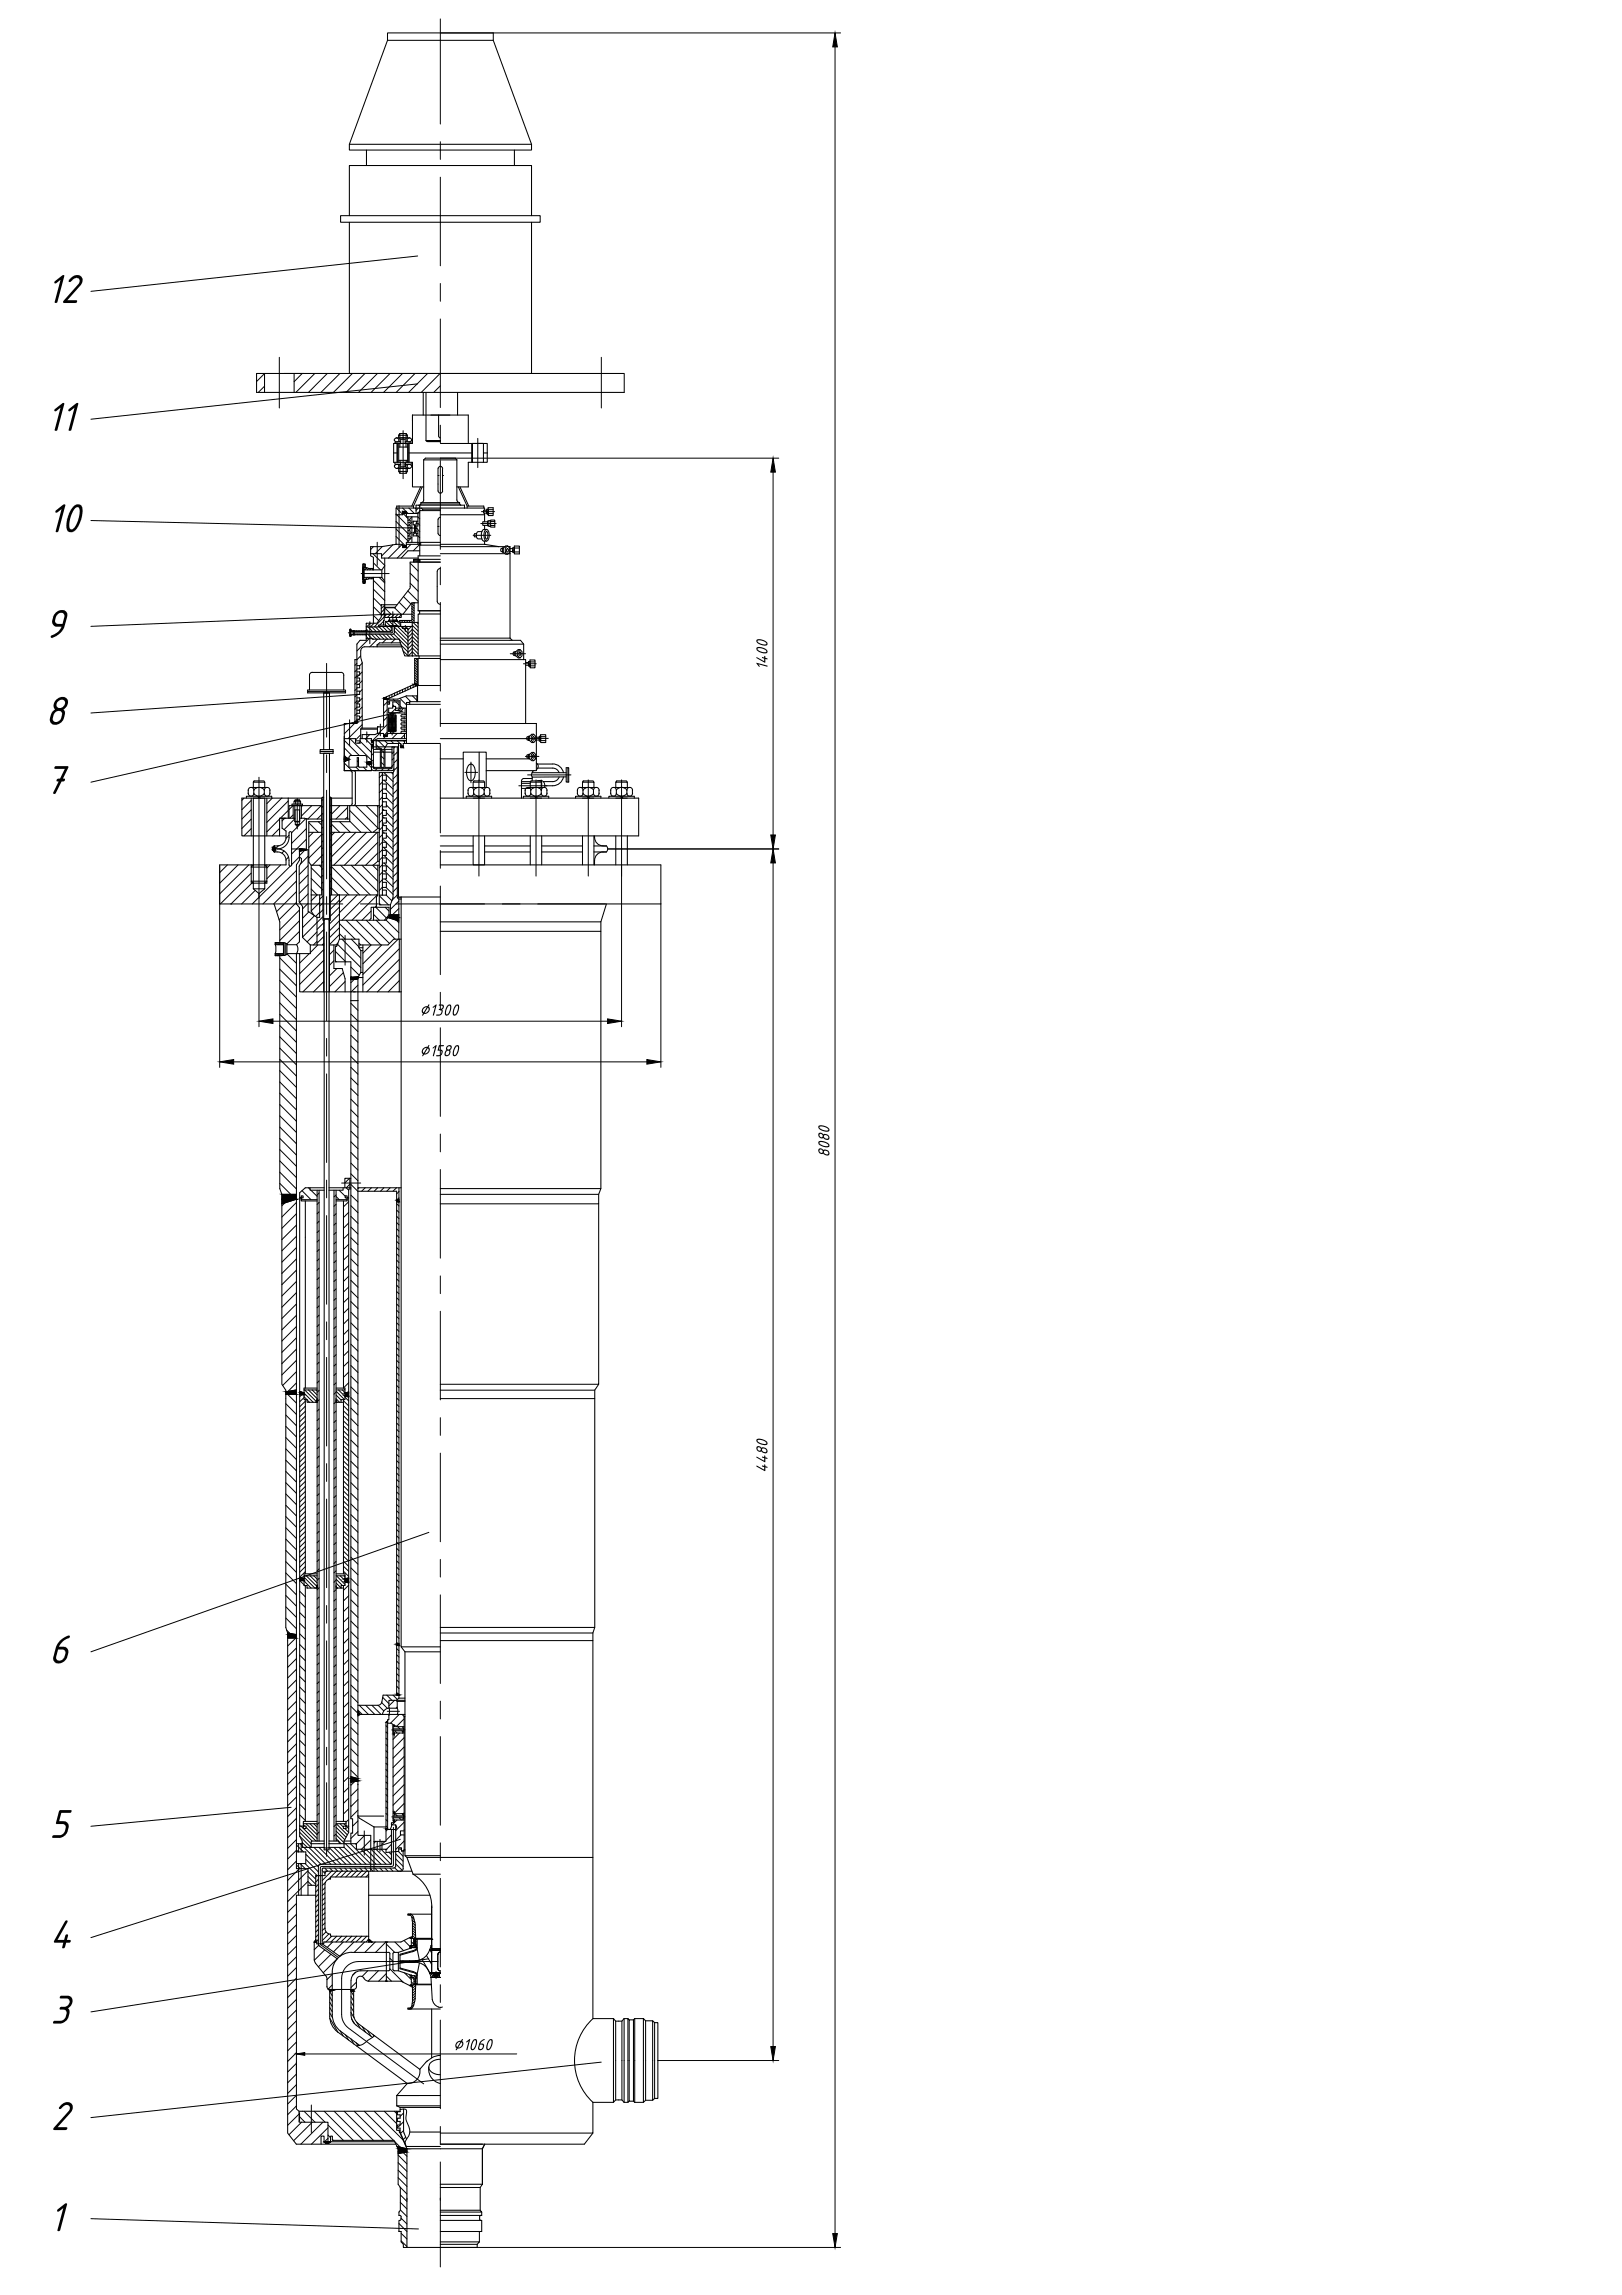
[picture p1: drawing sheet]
<svg xmlns="http://www.w3.org/2000/svg" width="594mm" height="841mm" viewBox="0 0 594 841" stroke-linecap="round" stroke-linejoin="round" font-family="sans-serif">
<!-- layer: 0 -->
<g fill="none" stroke="#000" stroke-width=".38">
<path d="M141.9 14.8v-2.7h38.8v2.7M128 52.9l13.9-38.1h38.8l14 38.1v2.1h-66.7v-2.1h66.7M134.2 55v5.7M188.4 55v5.7M124.7 79h73.2v2.4h-73.2zM128 79v-18.3h66.7v18.3M128 81.4v55.5h66.7v-55.5M96.9 136.9v6.9M104.2 136.9h-10.2v6.9h134.6v-6.9h-124.4h7M107.7 136.9v6.9M146 159.5v.9M146.5 158.9l-.5 .6h3.2l-.5-.6"/>
<path d="M146.5 158.9v1.5M146.5 158.9h2.2M148.7 158.9v1.5M149.2 159.5v.9M155 143.8v8.3M156 143.8v17.7M157.8 152.1h7M160.6 152.1v7.8M160.7 159.8l.6 .7M167.6 143.8v8.3M144.2 166h1.3M144.6 169.5v.6h2.2"/>
<path d="M145.1 160.4h5M145.4 162.5v6.9M145.5 162.5v6.9M145.6 170.2l.5 .4M146 163.8h3.3M146 168.7h3.3M146 162.5v6.9M146 171.7v1.1M146.1 161l1-.6h1.1l.9 .6M146.1 161l-1-.6-.7 .6v.5l.8 .5 .9-.5 .7 .5h-2.1v.5M146.1 171l1 .6a2.14 2.14 0 0 0 2-.5M146.1 170.6l.7-.4h-1.6l-.7 .4v.5l.6 .6h5l.7-.6v-.5l-.7-.4h-1.7l.7 .4"/>
<path d="M146.1 171l-.7 .7M146.1 161v.5M146.1 170.6v.4M146.5 162.5v1.3M146.5 171.7v1.7M146.5 173.4h2.2M146.5 168.7v.7M146.8 162.5v-1.5h1.6v1.5M146.8 169.5v1.6h1.6M148.4 169.5v1.6v-1.3M148.7 162.5v1.3M148.7 171.7v1.7"/>
<path d="M148.8 168.7v.7M149.1 161.5l-.7 .5h2.1v.5M149.1 161l1-.6 .7 .6v.5l-1.2 .4-.5-.4zM149.2 171.7v1.1l-.5 .6M149.2 172.8h-3.2l.5 .6M149.3 162.5v6.9M149.7 170.2l-.6 .4v.5l.9 .6M149.7 166h23.2M149.7 162.5v6.9M149.8 162.5v6.9M150.6 169.5v.6h-2.2M154 178.4l-3.2 7.1"/>
<path d="M154.6 178.4l-3.1 7.1v.7M155.2 168.5v14.7l-.3 .7-.6 .3M155.2 168.5l.6-.6h10.9l.6 .6M155.2 168.5h12.1M160.4 171.7v8.2M160.5 179.9a.83 .83 0 0 0 .8 .8 .83 .83 0 0 0 .8-.8M161.3 162.5h17.2v3.5M161.3 161.5h-5.3l.6 .3h4.7M162.1 171.7v8.2M162.1 171.7a.83 .83 0 0 0-.8-.8 .83 .83 0 0 0-.8 .8M167.3 168.5v14.8M167.9 178.4l3.2 7.1v.7"/>
<path d="M168.5 178.4l3.2 7.1M171.5 162.5v-10.4h-20.4v10.4h-6.9v6.9h6.9v9h4.1M175 162.5h2.1h-4.2v6.9v-6.9h4.2v6.9M177.1 166h1.4M178.5 166v3.4h-7v9h-4.2M145.1 188.6h2.4v-1.2h1.3v2h4.3M145.1 199.5l-5.3 .8h-4.1v2.6M147.5 199.9h1.3M147.5 188.2h5.6M148.8 199.5h4.9M149.4 190.6h.8v1h-.8M149.4 194.5h.8v.9h-.8"/>
<path d="M149.4 189.4v9.4M149.4 192.5h.8v.9h-.8M149.4 196.4h.8v1h-.8M150.9 189.4v9.4M151.5 185.5h-6.2v.7M152.3 194.6h.8v4.9M152.5 191h-1.2v1.3h.5v2.8h-.5v1.3h1.8M152.5 195.5v.9M153.1 191.9h-.8v1.8M153.1 191h-.6v.9M153.1 198.8h-4.3v1.9h-1.3v-1.2h-2.4M153.1 188v4.8h-.8v2.7h.8"/>
<path d="M153.1 188h.6M153.7 187.1v16.6M153.7 198.8h7.6M153.7 187.4l-.6 .6M153.7 199.8h7.6M154.1 198.8v1M154.2 184.7l-.5 .4v1.1h-8.6v13.3M154.2 184.7v-.5h14.1v.5M154.2 184.7h14.1M154.2 186.2l.6 .4M160.4 190.4v5.1M160.5 195.4l.2 .6 .6 .3"/>
<path d="M161.3 186.6h-6.5v.5M161.3 188.6h16.2M161.3 199.5h16.2M161.3 189.6l-.6 .2-.2 .6M167.4 183.2l.2 .7 .7 .3M168.3 184.7l.5 .4M170.1 186.2v-1.1h-17.7v3.1M171.1 185.5h6.1v.7M174.5 195.6h-.6l-.3 .6 .3 .5h.6M176.5 194.8h-1.3a1.65 1.65 0 0 0 0 2.7h1.3M176.9 192.5h1.7M177.2 188v-1h1.1v.5v-.9h.5v.9v-1.4h1.8v2.8h-1.8v-1.4v.9h-.5v-.9v.5h-1.1"/>
<path d="M177.5 187v-.8h-23.8v.9h7.6M177.5 188v3.2M177.5 192.5v1.5M177.5 198.3v1.2M177.5 199.5l5.2 .8M178 194.8a.82 .82 0 0 1 .7 1.3v.5a.55 .55 0 0 1-.1 .7 .55 .55 0 0 1-.6 .1l-.3-1.3zM178.2 194a2.91 2.91 0 0 0-.1 4.3 2.83 2.83 0 0 0 .5-4.1l-1.4-.2a2.91 2.91 0 0 0 0 4.3h1M178.6 191.2h-1.7v1.3M178.8 186.8h1.8M178.8 188.2h1.8M179.1 192.7l.6 .2M179.7 190.8h-.6v1.9h-.5v-1.7h.5"/>
<path d="M179.7 190.8v-.2h1.5v2.6h-1.5v-.3M179.7 191.1h1.5M179.7 190.8v2.1M179.7 192.6h1.5M132.8 208.1h1.6M132.8 212.3h1.6M132.8 208.4v3.6M132.9 212.4v1.4h.9v-1.4M132.9 208v-1.4h.9v1.4M132.9 207h.9M132.9 207.7h.9M132.9 213.4h.9"/>
<path d="M132.9 212.7h.9M133.1 208.6v3.2M133.4 208.8v2.8M135.7 202.9v.8l1.1 .5v4.6M135.7 202.9h4.1v1.6h13.3M136.8 211.6h-3.4l-.6 .7 4-.2M136.8 208.6v-.3l-4-.2 .6 .7h3.4M136.8 211.6h3.1l1 1.5M136.8 211.6v16.8M136.8 208.8h3.1M136.8 211.9l-.2 .2M140.9 204.5v17.1h-1.3v4.5l-1.5 2.3h-4v1.3"/>
<path d="M140.9 207.3l-1 1.5v2.8M151.5 206v-1h2.3v1M153.1 206v17.8h8.2M153.7 201.8h-4.3l-2.5 2.7M153.8 205h7.5M161.3 206h-11.1v9.5l-5.6 7.2h-3.7v2.4M161.3 202.9h23.7M161.3 200.3h23.7M161.3 203.7h-8.2v1.3M161.3 208.3l-.7 .2-.5 1v10.8l.5 .9 .7 .2M184 201h-.4l-.2 .6 .2 .5h.4M184.4 200.8h-.4v1.6h.3"/>
<path d="M185.1 200.8l.9-.7 .7 .7v1.6l-.7 .7-.9-.7zM185.6 201.2a.49 .49 0 0 1 .6 .5 .49 .49 0 0 1-.5 .5zM186 200.1h-.7l-1 .7v1.6l1 .7h.7M186.2 202.9h.6M186.2 200.3h.6v33.5M186.8 201h1.1M188.4 201.5v1.5h1.8v-2.9h-1.8v2.3h-.5v-.9v.6h-1.1M188.4 200.7h-.5v.8M188.4 200.8h1.8M188.4 202.3h1.8M128.1 231.2v1.4M128.1 231.1h.7"/>
<path d="M128.1 232.7h.7M128.2 232.7v.6h.3v-.6M128.2 231.1v-.6h.3v.6M128.2 230.7h.3M128.2 230.9h.3M128.2 233.1h.3M128.2 232.9h.3M128.3 231.3v1.2M128.4 231.4v1.1M129.7 231.3l-.1 .1M129.7 231.2h4.4M133.5 237h13.6"/>
<path d="M133.6 237l-1.2 .6a7.7 7.7 0 0 0 .3 5.2v24M134.1 234.1v.6h-2.2l-1.2 1.4 .1 28.6-.4 .4M134.1 229.7v4.4l12.1 .1 2 6.2h2.8M134.1 231.1v.2M138.1 236.3v.7M138.1 236.3h8.8M138.7 229.6h12.3M140.9 222.5h3.8M142.3 227.3h.4l-.1 .4h-.3zM142.3 227.7h-1.2v1.7h5.7v-1.3M142.4 227.3v.4M142.5 227.3v.4"/>
<path d="M142.6 229.4h2.6M142.7 226.3v1h1.3M143.3 229.6v1.5M143.4 231l-.4 .4h-14.6l-.3-.3 1.6 .1v1.4l-.1-.2M144 227.3h1.2v.4h-2.5M144.5 229.6l-.1 2.4-.7 .4-15.6 .2 6 .1M145.2 226.3v1h-1.2M145.2 227.3h.4v.4h-.4zM145.3 227.3v.4M145.4 227.3v.4M145.4 221.6h-4.5l-.4 7.5h-1.8v.6h-4.6M145.5 227.3v.4"/>
<path d="M145.6 227.7h.8M146.6 235.6h-7.6l-.9 .7M147 225.1v1.2h-6.1v-1.2h6.7M147.3 229.6l.2 .7h1.9v10.1M147.6 225.1h3.3M150.9 220.9l-3.3 4.2M151 228.1v12.3h2.1M151.7 220.9v7.2h-5.3v-.7h4.5v-6.5h2.2M151.7 228.1h1.4M153.7 223.8v1.2M161.3 225h-8.2v15.4M161.3 234.7h29.4l1.1 1.4"/>
<path d="M161.3 233.8h25.5M161.3 236.1h30.5M186.8 233.8l.8 .9M188.1 239h.4M188.1 239l-.2 .5 .2 .6M188.9 238.8h-.4v1.5h.4M189.6 238.8l.9-.8 .7 .8v1.5l-.7 .8-.9-.8zM190.1 239.1a.48 .48 0 0 1 .7 .4 .48 .48 0 0 1-.6 .5zM190.5 238h-.7l-.9 .8v1.5l.9 .8h.7M191.8 236.1v5.6M112.7 253.4v.5h13.9l-.2-1h-13.6l-.1 .5h13.9M113.4 252.9v-5.5l.4-.8 11.1-.2 .6 .2 .4 .8v5.5"/>
<path d="M118.6 253.9v20.8M120.7 253.9v20.8M130.7 241.7h-.7v23.4h.3M130.7 257.9h1v1.2h-1M130.7 250.8h1v1.2h-1M130.7 248.5h1v1.1h-1M130.7 246.2h1v1.2h-1M130.7 243.9h1v1.2h-1M130.7 255.7h1v1.2h-1M130.7 253.3h1v1.2h-1M140.5 256.2h1.3M141 255.6l1 .5"/>
<path d="M141.8 256.2v13.7h-1.3M143.9 258.9v.6h-1.5v1.8h6M143.9 258.9h1v1.5h1.6v-.9h-1.6M143.9 258.9v-1.7h2.3v2.3M146.5 259.5h2.4M148.4 259.5v2.4M150.1 257.4h-1.2v.7M151.7 250.8l1 .5M151.9 250.4l1 .5M152.7 255v2.1M152.9 251.2l-11.1 5M152.9 251.2h8.4"/>
<path d="M152.9 241.3v9.9M152.9 255h-4l-3.2 1.2h-3.6v1.9h.6v-1.3h3.8v2l.7 .7M152.9 251.2v5.9M153.1 241.3h-1.2v9.4l-11.4 5.1v10.6h-2.3v2.4M153.1 240.4h8.2M153.5 240.4v.9M161.3 258.1h-12.4v14.4M161.3 241.3h-8.2v9.9M161.3 257.1h-11.2v1M161.3 241.7h31.2v23.4M188.1 240.1h.4M194.1 242.4h-.5v.9v-.5h-1.1"/>
<path d="M194.1 243.3v-1.4h1.8v2.8h-1.8v-1.4v.9h-.5v-.9v.5h-1.1M194.1 242.6h1.8M194.1 244h1.8M118.6 276.1v60.6M119 276.1h3v-1.4h-4.8v.7h4.8h-4.8v.7h3.5v60.6M126.1 270.7h4.1v1.6h1.7v-1.6h4.1v1.5h.8M126.1 277.3l1.7 .8M127.8 278.4l-1.7 .7M128.5 276.9h5.1M128.5 276.9l-.5 .2-.2 .5v3.5l3-.1v-3.3h.5l.2 3.4h2.9v-3.5l-.3-.5-.4-.2M130 265.1h-3.9v17.3h9.9v-9.5h.8M130.2 271.5h1.7"/>
<path d="M130.7 262.4h1v1.2h-1M130.7 260.3h1v1.1h-1M132.1 267.2v3.5M132.1 267.2h6.1M132.5 266.8h5.7M132.6 266.8l-.4 .4M134.4 279.9l1.6 .3M136 271.4h12.9M136 273.7h8.3M136 279l-1.6 .4M136.8 275.6h6.8M136.8 274.6h6.8"/>
<path d="M137.8 271.4v2.8h1.8v7h1.1v-6.6l1.2-2.1h4.9v1.5h.9v-1.5h13.6M138.2 268.8l-.9 .4h-4.6v1.5M138.2 268.8h2.3v1.1M139.3 274.6v6.6h-2.1l-.4-.4M140.5 269.4h1.3M140.6 269.4l-.1 .1M140.8 269.4l-.3 .3M141 274.6v6.6h2.2M141.1 269.4l-.6 .5M141.3 269.4l-.6 .5M141.5 269.4l-.5 .5M141.8 269.4l-.6 .5"/>
<path d="M141.8 269.5l-.4 .4M141.8 269.7l-.2 .2M142.4 263.2h1.2h-1.2M142.4 268.1h2.5M142.4 262.4h2.5M142.4 262.8h2.5M142.4 264.4h2.5M142.4 264.8h2.5M142.4 265.6h2.5M142.4 266.5h1.2M142.4 267.7h2.5M142.4 261.3h2.5"/>
<path d="M142.4 267.3h2.5M142.4 262.4l-.2 .2 .2 .2M142.4 265.6l-.2 .2 .2 .2M142.4 266.4l-.2 .2 .2 .2M142.4 262.8l-.2 .2 .2 .6M142.4 264.8l-.2 .2 .2 .2M142.4 264.4l-.2 .2 .2 .2M142.4 267.3l-.2 .2 .2 .6M143 261.3v.7M143 268.1v.7M143.6 273.7v7.6M143.6 263.6h-1.2l-.2 .2 .2 .2"/>
<path d="M143.6 266.9h-1.2l-.2 .2 .2 .2M143.6 263.2h1.3M144.2 261.3v.7M144.2 268.1v.7M144.3 273.7h1.2v55.3M144.3 273.7v8.9l-.3 .5v45.8l-1 2.7v3.6M144.9 262h-2.5l-.2 .2 .2 .2M144.9 265.3h-2.5l-.2 .2 .2 .1M144.9 264h-2.5l-.2 .2 .2 .2M144.9 266.1h-2.5l-.2 .2 .2 .1M144.9 263.6h-1.3h1.3M144.9 266.5h-1.3h1.3"/>
<path d="M144.9 266.9h-1.3h1.3M144.9 264l.2 .2-.2 1M144.9 262l.2 .2-.2 1.4M144.9 266.9l.2 .2-.2 1M144.9 263.6l.2 .2-.2 .2M144.9 265.3l.2 .2-.2 .5M144.9 266.1l.2 .2-.2 .5M145.5 273.7h.5M146 272.5v56.2h.9M146.8 273.4h.9M147.2 266.4h1.7M147.2 263.4h1.7"/>
<path d="M147.2 263.4l-.3 .2 .1 .5 1.9 .1M147.2 266.4l-.3 .2 .1 .6h1.9M148 262.7v.7M148 264.2v.7M148 265.7v.7M148.1 267.2v.8M148.2 268.8v1.9M148.2 271.4v1.1M148.9 268h-1.9l-.1 .6 .3 .2M148.9 262.7h-1.7l-.4-.4 .4-.4h1.7v6.9h-7.1M148.9 264.9h-1.7l-.4 .4 .4 .4h1.7M148.9 270.7h-10.5l-1.6 .7v9.9"/>
<path d="M161.3 270.7h31.6M161.3 265.1h35.2v17.3h-18.4M161.3 278.1h8.4M175.5 275.6v10.6M178.1 278.1h15.9M193.1 277.8h.4M193.5 270h-.4l-.2 .6 .2 .5h.4M193.5 276.6h-.4l-.2 .4 .2 .7M193.9 269.8h-.4v1.6h.4M193.9 276.4h-.4v1.6h.4M194.6 269.8l.9-.7 .7 .7v1.6l-.7 .7-.9-.7zM194.6 276.5l.9-.8 .7 .8v1.5l-.7 .8-.9-.8z"/>
<path d="M195.2 270a.55 .55 0 0 1 .5 .6 .55 .55 0 0 1-.5 .5l-.2-.4zM195.3 276.6a.55 .55 0 0 1 .5 .6 .55 .55 0 0 1-.6 .5l-.2-.5zM195.5 269.1h-.7l-.9 .7v1.6l.9 .7h.7M195.5 275.7h-.7l-.9 .8v1.5l.9 .8h.7M196.1 278.1h.4M196.2 270.7h.3M196.4 279.6a1.38 1.38 0 0 1 0 2.4M196.5 270.2h1v.5v-.9h.5v.9v-1.5h1.9v2.9h-1.9v-1.4v.9h-.5v-.9M196.5 271.2h1M196.8 280h5.6M198 271.4h1.9M198 270h1.9"/>
<path d="M202.4 280a4 4 0 0 1 4 3.2M90.2 292.5v-.7h9.3v.7M90.9 289.5v1.3M90.9 289.7a1.04 1.04 0 0 1 1.1-1.2 1.04 1.04 0 0 1 1 1.2M90.9 290.6a1.04 1.04 0 0 0 1.1 1.2 1.04 1.04 0 0 0 1-1.2M91.9 288.6h5.9M92 292.5v13.8M92.8 292.5v24.4l-.8 .9h5.7l-.7-.9v-24.4M92.8 286.6v2M92.9 289.5l.1 1.3a2.43 2.43 0 0 0 3.8 0v-1.3M94.4 291.8l.5 .7M94.9 291.8l.5 .7"/>
<path d="M96.8 289.5a2.43 2.43 0 0 0-3.8 0M96.8 289.7a1.04 1.04 0 0 1 1-1.2 1.04 1.04 0 0 1 1.1 1.2M96.8 290.6a1.04 1.04 0 0 0 1 1.2 1.04 1.04 0 0 0 1.1-1.2M97 286.6l-.3-.4h-3.6l-.3 .4h4.2v2M97.7 292.5v13.8M98.8 289.5v1.3M103.3 299.8v3.7l1.5 1a4.8 4.8 0 0 1-1.2 4.8l-1.9 .7M105.6 292.5v7.3M107 295.2v-.5h3.8v.5M107.4 299.8v-4.6h3v4.6M107.7 294.7v-1.1h2.4v1.1M108 293.6v-.3h1.8v.3"/>
<path d="M108 293.3h1.8M108 299.8h-5.6v6.5M108 295.2v5.8M108 296.8h1.8M108.3 293.6v1.1M109.5 293.6v1.1M109.8 295.2v5.8h-1.8l.1 .2M109.8 299.8l3 .3h5M117.8 292.5h-29.2v13.8h16.2M117.8 295.2h-11.9v4.6M117.8 292.5v35.5h-3.8M118.3 292.1v45.1h.3"/>
<path d="M118.3 292.1h.3M118.3 292.1l-.5 .4M120.7 292.1h.3M121 292.1l.4 .4M121 292.1v45.1h-.5M121.4 292.5v35.5h17l-.5 .8v3.7M121.4 292.5h7.6M121.4 295.2h17.5M127.3 295.2v4.9M128.1 295.2v5.9h-6.7M128.3 282.4l.5 .2 .2 .5v11.3l-.2 .6-.6 .2M129.5 282.4l.6 .4 .1 11.6-.2 .6-.6 .2"/>
<path d="M136.1 281.7l.7 .7h6.8l.5-.2 .2-.5M136.8 281.3l.3 .4M138.4 295.2v8.4M140.1 284.1h1.4v1.8h-1.4M140.1 299.8h1.4v1.8h-1.4M140.1 297h1.4v1.8h-1.4M140.1 293.8h1.4v1.9h-1.4M140.1 287.3h1.4v1.8h-1.4M140.1 290.7h1.4v1.9h-1.4M140.1 283.1h3.9M143.6 281.3l-.4 .4h-6.1M143.6 280.8l-.4 .4"/>
<path d="M161.3 292.5h72.6v13.8h-72.6M170.8 292.5v-.7h9.3v.7M171.4 289.5v1.3M171.4 289.7a1.04 1.04 0 0 1 1.1-1.2 1.04 1.04 0 0 1 1 1.2M171.4 290.6a1.04 1.04 0 0 0 1.1 1.2 1.04 1.04 0 0 0 1-1.2M171.6 280.5a1.25 1.25 0 0 1 1.4-.4 1.25 1.25 0 0 1 .8 1.2 4.6 4.6 0 0 1-.9 4.7 1.66 1.66 0 0 1-1.9-1.9v-2.3zM172.5 288.6h5.9M173.3 286.6v2M173.5 289.5v1.3M174.9 291.8l.5 .7M175.4 291.8l.5 .7M177.3 289.5l.1 1.3a2.43 2.43 0 0 1-3.9 0"/>
<path d="M177.4 289.5a2.43 2.43 0 0 0-3.9 0M177.4 289.7a1.04 1.04 0 0 1 1-1.2 1.04 1.04 0 0 1 1 1.2M177.4 290.6a1.04 1.04 0 0 0 1 1.2 1.04 1.04 0 0 0 1-1.2M177.5 286.6l-.3-.4h-3.6l-.3 .4h4.2v2M178.1 288.6v-13h-8.4v16.9M179.4 289.5v1.3M191 288.9h3.2M191 286.4h3.4M191 287.1h3.2M191.7 292.5v-.7h9.3v.7M192.3 289.5v1.3M192.4 289.7a1.04 1.04 0 0 1 1-1.2 1.04 1.04 0 0 1 1 1.2"/>
<path d="M192.4 290.6a1.04 1.04 0 0 0 1 1.2 1.04 1.04 0 0 0 1-1.2M193.4 288.6h5.9M194.2 286.6v2M194.4 289.5v1.3a2.43 2.43 0 0 0 3.9 0l-.1-1.3M194.9 285.3h-3l-.8 .5-.1 6.7M194.9 283.1l12.5 .1M194.9 284.8v1.4M195 283.2l-.4 .8 .4 .7M195.7 282.4l-.5 .2-.2 .5M195.8 291.8l.5 .7M196.3 291.8l.5 .7M197 281.5h6l1.3 .8 .5 .9"/>
<path d="M197.7 286.1l-.4 .1M197.8 286.2a1.65 1.65 0 0 1 1.7 2.4M198.2 286.1l-1.4 .1M198.3 289.5a2.43 2.43 0 0 0-3.9 0M198.3 289.7a1.04 1.04 0 0 1 1-1.2 1.04 1.04 0 0 1 1 1.2M198.3 290.6a1.04 1.04 0 0 0 1 1.2 1.04 1.04 0 0 0 1-1.2M198.4 286.6l-.3-.4h-3.6l-.3 .4h4.2v2M200.3 289.5v1.3M204.8 284.7l-.5 .9-1.3 .8h-4M206.4 284.7a4 4 0 0 1-4 3.3h-2.9M207.4 284.7l-12.5 .1M208 281.3h-.6v5.3h.6"/>
<path d="M208 281.3h.3v5.3h-.3zM210.8 292.5v-.7h9.3v.7M211.5 289.5v1.3M211.5 289.7a1.04 1.04 0 0 1 1-1.2 1.04 1.04 0 0 1 1.1 1.2M211.5 290.6a1.04 1.04 0 0 0 1 1.2 1.04 1.04 0 0 0 1.1-1.2M212.5 288.6h5.9M213.3 286.6v2M213.5 289.5l.1 1.3a2.43 2.43 0 0 0 3.8 0v-1.3M215 291.8l.5 .7M215.5 291.8l.4 .7M217.4 289.7a1.04 1.04 0 0 1 1-1.2 1.04 1.04 0 0 1 1 1.2M217.4 290.6a1.04 1.04 0 0 0 1 1.2 1.04 1.04 0 0 0 1-1.2"/>
<path d="M217.4 289.5a2.43 2.43 0 0 0-3.8 0M217.5 286.6l-.3-.4h-3.6l-.3 .4h4.2v2M219.4 289.5v1.3M223 292.5v-.7h9.3v.7M223.7 289.5v1.3M223.7 289.7a1.04 1.04 0 0 1 1-1.2 1.04 1.04 0 0 1 1 1.2M223.7 290.6a1.04 1.04 0 0 0 1 1.2 1.04 1.04 0 0 0 1-1.2M224.7 288.6h5.9M225.5 286.6v2M225.7 289.5v1.3M225.8 290.8a2.43 2.43 0 0 0 3.8 0M227.2 291.8l.5 .7"/>
<path d="M227.7 291.8l.5 .7M229.6 289.5a2.43 2.43 0 0 0-3.8 0M229.6 289.5v1.3M229.6 289.7a1.04 1.04 0 0 1 1-1.2 1.04 1.04 0 0 1 1.1 1.2M229.6 290.6a1.04 1.04 0 0 0 1 1.2 1.04 1.04 0 0 0 1.1-1.2M229.8 286.6l-.3-.4h-3.6l-.4 .4h4.3v2M231.6 289.5v1.3M92 316.9v6.7h5.7v-6.7M100.4 312.2h1.3M100.5 310a1.55 1.55 0 0 0 0 2.2M100.8 311.1h.9M101.7 310h-1.3l.4 1.1-.4 1.1"/>
<path d="M101.7 312.2a3.1 3.1 0 0 1 3.1 3.1v1.6h-24.3v14.4h19.9l2.1 6.5v7.6M101.7 311.1a4.5 4.5 0 0 1 4.2 5.8l.4 .5 .5-.5M106.8 311.1h4.6M106.8 305.3v11.6M106.8 305.2l-.2-.4-.7 .2a5.1 5.1 0 0 1-2.8 5.8l-1.4 .3M108.1 301.2v.9h1.5l-.7 .7-.8-.7M109.6 301.2v.9M109.7 314l.7 .6v1.3l-.8 1.5v13.1l1.2 1.6v11.4l2.9 2.8M109.7 311.1v4.2l-1.1 1.6v14.4l1.1 1.3v12.5l-1.1 1.1h-3.5v-.4l-1.3-.3M109.8 301l-1.7 .2M111.4 311.4h1.4v22.6l3.3 2.2M111.8 311.4l-2.1 .6"/>
<path d="M112.2 300v11.4M113.1 305h4.7M114 317.1h3.8M114 317.1v16.9l1 1.4M117.8 301.1h-4.7v14.8l.9 1.2M121.4 317.1h17.5M121.4 305h17.5M121.4 300.1h6.7M138.4 305v10.6M138.4 317.1v10.9M138.4 315.6h.5M138.4 315.6l-1.8 1.5"/>
<path d="M138.9 303.6h-.5l-1.8 1.4M140.1 317.3h1.4v1.9h-1.4M140.1 311.6h1.4v1.9h-1.4M140.1 305.3h1.4v1.9h-1.4M140.1 314.4h1.4v1.9h-1.4M140.1 302.6h1.4v1.8h-1.4M140.1 308.7h1.4v1.8h-1.4M161.3 316.9h80.7v14.4h-80.7M161.3 312.2h12M161.3 310h12M173.3 306.3v10.6h4.2v-10.6M177.5 312.2h16.7"/>
<path d="M177.5 310h16.7M194.2 306.3v10.6M198.4 312.2h14.9M198.4 310h14.9M198.4 306.3v10.6M213.3 306.3v10.6M217.5 310h4.6M217.5 306.3v10.6M217.7 306.3v.6M217.7 315.3v1.6M217.8 306.9a3.1 3.1 0 0 0 3.1 3.1M220.9 312.2a3.1 3.1 0 0 0-3.1 3.1"/>
<path d="M222.1 310a1.55 1.55 0 0 1 0 2.2h-4.6M225.5 306.3v10.6M229.8 306.3v10.6M92 322.9h5.7l-.7 .7v2.1h-4.2v-2.1zM92.8 325.7l2.1 1.7 2.1-1.7M116.1 336.2v10.1M117.1 328v8.2h-1M118.6 336.7l.1 338.9M118.6 337.2v26.3M118.6 336.7h2.1M118.6 337.2h.1M118.7 336.8h1.8"/>
<path d="M120.7 336.7l-.2 338.9M120.7 337.2v26.3M124.3 328v16.2l-1 2.6h-.5v5.7h5.7v314h.6v5.2h-.6v3.9M136.8 332.5h-.9v4l-.6 .7M136.8 332.5h5.7v2.8l-1.7 1.9M136.8 332.5v4.7M138.9 328h1.2v-44.9h-1.2v48.5h4.1M140.1 326.2h1.4v1.8h-1.4M140.1 323.3h1.4v1.9h-1.4M140.1 320.3h1.4v1.8h-1.4M142.2 336.3l3.9 1.2M143 335.2l-1.7 2h-17"/>
<path d="M143 335.2h3.1M145.5 329l.6 .5v5.7M145.5 329h1.4M146.1 335.2v9M146.1 329.5h.8M146.9 328.7v34.8M146.9 328.7h14.4M220.1 337.8v3.5M222.1 331.3l-2 6.5h-58.8M100.8 346.2l.3 1.6-.3 1.6M102.5 345.4h-1.7v.8h3M102.5 350.2v85.4l.7 2.1"/>
<path d="M102.5 345.4l1.3 .1M103.8 349.5h-3v.7h1.7M103.8 345.5v4.6M103.8 350.1l-1.3 .1M104.3 345.5v4.6M104.7 345.8v4M105.1 346.2v3.6l-1.3 .3M108.6 349.5v326.1M108.6 346.2l.5 1.6-.5 1.6M109.8 349.5v14h37.1M113.7 346.3v3.2h-8.6M113.7 346.3h4.9"/>
<path d="M120.7 346.3h2.8M122.3 346.3v8.6h3l1.1 3.7v4.9M124.3 344.2h7.2v3.1M131.1 358.6l-2.6 .4M131.1 358.2h1.8M131.3 357.9l-2.8 .3M131.5 347.3l.7 1.1M131.5 347.3h1.4M132.2 356.4l-1.1 1.8v307.2M132.2 348.4v8M132.2 356.4h.7M132.2 348.4h.7"/>
<path d="M132.9 346.3v17.2M146.2 344.2v19.3M146.9 344.2h-2.7l-2.1 2.1h-10.6M161.3 341.3h58.8v94.3M128.5 366.7h2.6M129.4 363.5h.8M146.9 363.5v240h14.4M103.2 437.7v3.5M103.2 437.7h5.4M108.6 439.5l-5.4 1.7M109.8 439h.5v-.8h.7v.8h-.7v.6h5.8M110.3 439.6v.5h5.8"/>
<path d="M113.6 435.3v.9h5.1M116.1 436.2v238.5M116.9 436.2v238.5M118.7 435.3h-6.9l-2 1.8v235.8l.9 1.8v2.3h8M120.5 435.3h8M122.3 436.2v238.5M123.1 436.2v238.5h.8l.6 .9M123.1 439.6h4.1M125.7 435.3v.9h-5.2M126.3 435.3v-3.5h1.8v3.5M127.2 439.6v.5h-4.1M127.7 439h-.5v-.8h-.8v.8h.8v.6"/>
<path d="M127.7 436v235.5l-1.7 3.2M128.1 431.8h.4M128.5 435.7h-.6l-.2 .3M131.1 435.3h15.8M131.1 436.5h14.2v184.7h-5l-.4 2.5M146.1 435.3v187M146.1 439.5l-.8 .3M161.3 435.6h58.8l-.8 2.1h-58M219.3 437.7v3.5h-58M103.2 441.2v66.1l1.5 2.1v87l.7 2M111.8 440.1v68.6M125.8 440.1v68.6"/>
<path d="M145.3 440.4l.8 .1M219.3 441.2v66.1h-58M104.7 511h3.9M108.6 509.4l-3.9 .6M109.8 510l1.6 .4M109.8 511.1h1.6M111.4 509.4v3.5h1.1v1h3.6M111.4 509.4h4.7M111.8 512.9v63.8M116.1 508.7h-4.7v.7M116.1 513l-.4 .9M123.1 508.7h3.3v.7h-3.3"/>
<path d="M123.1 513.9h2.7M123.1 513.1l.3 .8M125.8 512.9v63.8M126.4 509.4v3.5h-1.5v1M126.4 511.6l1.3 .4M127.7 510.1l-1.3 .4M217.8 509.4v3.1h-56.5M217.8 512.5v83.9h-56.5M219.3 507.3l-1.5 2.1h-56.5M109.8 579.2h1.6M109.8 578.1l1.6 .4M111.4 577.5v3.5h1.1v1h3.6"/>
<path d="M116.1 576.7h-4.7v.8h4.7M123.1 576.7h3.3v4.3h-1.5v1M123.1 577.5h3.3M126.4 579.7l1.3 .4M127.7 578.2l-1.3 .4M105.4 598.4v183.3l3.1 4h36.5M105.4 598.4l3.2 .6M111.8 581v86.5M116.1 581l-.4 1M123.1 582h2.7M123.1 581.2l.3 .8M125.8 581v86.5"/>
<path d="M217.2 598.4v2.8h-55.9M217.8 596.4l-.6 2h-55.9M105.4 600.3h3.2M146.1 602.2l-.8 .3M146.9 603.5l1.4 1.8h13M148.3 605.3v74.7h13M217.2 601.2v138.5h7.5v30.7h-7.5M131.1 628.3h11.4l.2-1-.2-1.4-1.6 .7-.8 1.7M139.9 623.7l-.4 .7-.7 .5h-7.7M141.4 631.1v39.3M142 631.5h1.4l1.1 .7v.3l-.2-.2M142 630.6l-.6 .5h.6"/>
<path d="M142.4 623.1h2.7l.4 .4v2.5h-3.1zM144 633.6h3.9M144 634.3h3.9M144.3 632.5v.3h3.7M144.3 635.6h.2M144.5 635.1v.5l-.5 .2v28.1l.5 .2v.5M144.5 632.3l-.5 .2v2.9l.3 .2v-.5h3.7M145.5 623.5h2.8M145.5 625.9l.2 1-.2 1.4M146.1 622.3l-1 .8h3.2M146.1 622.3h2.2M147.3 628.3h-4.9v1.9h-.4v40.2"/>
<path d="M147.3 628.3h1M147.3 628.3l.7 .7M147.6 632.8v.4h.3v1.5h-.3v.4M148 629v48.8M148 629h.3M128.5 651.1l2.6 .7M131.1 652.6l-2.6 .6M108.6 675.6v9.2h4.2v9.7M108.6 678.6h3.4v4.3h-3.4M108.6 675.6h2.1M111.1 669.2h1v.9h-1zM111.1 668.3v.9h-1.3"/>
<path d="M111.1 668.3h5M114 675.6v1.4M114 675.6h4.7M116.1 667.5h-5v.8M116.1 674.7h-2.1v.9M116.1 674.7h2.6M118.7 677.2h1.8M118.7 675.6v2.3h1.8v-2.3M120.5 675.6h10v2.1h7.3M120.5 674.7h2.6M123.1 667.5h3.6v1.7h1M123.1 668.3h3.6"/>
<path d="M125.8 669.2h.9v.9h-.9zM126 674.7v2.3h-5.5M126 674.7h2.5M131.1 665.3l.5 .9 5.4 3.3M131.1 665.4v7.2h4.7v5.1M131.4 665.5h9.1M137 669.5v8.2h4.4v1.2l4.6-.5v-1.3h1.1v1.2h.5M137 669.5h4.4M138.2 674.8v2.9M139.9 674.8v2.9M141.4 670.4v4.4h-4.4M143.4 670.4l-.1 12.7-26 .1"/>
<path d="M143.4 668.8l-.1 .7-.5 .9M144 665.4h3.9M144 666.2h3.9M144.3 667.4l.2-.1-.2 .3M144.3 667.4v.5h-.9v.8h1.5v15.1l-.4 .7-26.4 .2-.1 27.6M144.3 667.4h.2M144.5 664.1l-.2 .1M144.9 668.7l.4 .9-.4 .8h-3.5M146 677.6h1.1M147.6 664.6v.5h.3v1.4h-.3v.5M147.6 678.3v6.4M147.6 678.3h.7"/>
<path d="M148 664.6h-3.7v-.4l-.3 .1v3l.3 .1M148 670.9h-1.3v1.5h1.3M148 677.8h.3M148 667h-3.7v.3M148 677.8l-.4 .5M112.8 690.9h2.8M115.6 694.5h-7v78.4l.9 .8v4h10.6v7.2M116.6 683.9v28.7l.3 .4M117.4 683.2l-.5 .2-.2 .5M135 687.8h-13.9v.8l-1.5 .6-.6 1.4v16.2M135 685.7v26M135 694.5h22.5"/>
<path d="M147.7 684.7l-.2 .6-.9 .4M148.3 680l.7 .7h68.2M149 680.7l2.3 6.1h10M150.9 685.7h-31.9v1.6h-3.4v23.6M151.3 686.8a13.9 13.9 0 0 1 6.8 12.3M158.1 698.4l.2 16.2M115.1 711.7l.2 7.2 4.2 5.4 .3 1M115.1 711.7h.9M115.6 710.9l-.5 .8M115.6 710.9l.4 .8M116 711.7v.6h2M116.9 713.1l6.6 4.7"/>
<path d="M118 712.3l6.5 4.6M119 706.7l.6 1.5 1.5 .6v.7h13.9M128.8 715.5h13.5M128.9 715.4a7.2 7.2 0 0 0-7.2 7.2v15.7M135 710.6l1.3 1.1M141.3 711.7l.2 .3M141.5 712v13.6M141.8 711.7l-.3 .3M142.3 715.4l.5 .6M142.8 716v5.7M144.4 715.5h1.5M144.4 715.4l-.5 .6v5.7l.5 .5"/>
<path d="M145.9 715.5v6.7M146.5 719.2v2l4.9 1.3 1 .5M146.5 718.5v.7M146.5 718.5h5.7M146.5 719.2h5.7M149.9 701.8l.9 .5 .3 2.2M150.2 710l-3.4 1.7h-28.2v.6h-.6M150.2 714l-4.3 1.5M150.3 701.4l.3 .1M150.5 701.5h.1M150.6 701.5l.9 1.2M151.1 710h-.9v.4h7.9"/>
<path d="M151.1 704.4v5.6M151.2 713h-1v1M151.2 713.7h1.3M151.5 702.8l.6 2.3 .2 5.3h-2.1v-.4h.9M151.6 710.6h6.5h-6.5v2.3l-.4 .1M151.6 710.6v2.3l-.4 .1M151.6 710.4v.2M151.6 712.9l-.4 .1M151.8 713.7h-1.6v.3M152.2 719.1a6.4 6.4 0 0 1 5.7 5.5M152.3 712.1l-.1 1.3-.4 .3M152.3 711.3v.4h-.3v.4h.3"/>
<path d="M152.3 710.9h-.3v.4h.3M152.3 711.7h-.3v.4h.3M152.3 710.6v.3M152.3 711.3v.4M152.3 710.9h.1M152.3 711.3h.1M152.3 711.7h.1M152.3 712.1h.1M152.3 710.8l.3 2.9-.2 .5-1.1 .6-4.8 1.4v.3M152.3 710.8l.5-.1 .1 3.1-.5 .8M152.4 714.6l-1 .5-4.9 1.4v2M152.8 714.1l.8 4.3"/>
<path d="M153.6 719.3l-.8 4.3M157.3 714.6h4M158.1 713h-.2l-.4 1.2a5.8 5.8 0 0 1-5.3 4.3M158.1 701.5h-8.7v.3h.4M158.1 714.6v8.5M158.3 714.2h3M160.3 716.3v5.1M161.3 715.3l-.6 .3-.3 .7M119.7 725.3v2.7M119.7 728l.5 .8 .6 .2M121.7 738.2a7.7 7.7 0 0 0 3.1 6.2l6.9 5.2M121.7 729.4l-.9 .3"/>
<path d="M128.6 725.8v13.3l.6 1.7 1.3 1.3M128.6 729.6l.9 .2M129.5 738.2l.5 1.9 1.2 1.4M129.5 729.1h-8.7v9.7a7.2 7.2 0 0 0 2.9 5.8M129.5 729.1v9.2M130.5 725.7a1.53 1.53 0 0 1 1.4-1.5 1.53 1.53 0 0 1 1.6 1.1l1.6 .7h11.7l3.4 1.7M130.5 725.7v2.3M130.6 728l-.2 .6-.9 .4M141.5 725.6l-.2 .4M141.5 725.6l.3 .4M142.8 721.7l-.5 .5h-10.1a3.6 3.6 0 0 0-3.6 3.6M144.4 722.2h1.5"/>
<path d="M145.9 722.2l4.3 1.5v1h1.4v2.4h6.4M146.5 721.2v.3l5.1 1.4 .8 .5 .2 .5M149.8 735.9h-.4v.3h11.9M150.2 727.7h.9v5.5M150.2 724h1.6M150.6 736.1l-.3 .1M151.1 733.2l-.3 2.1-.9 .6M151.6 727.1v.2M151.8 723.9l.4 .3 .1 1.4h-.3v.4h.3v.3h-.3v.5h.3v.3M152.3 727.3h-2.1v.4M152.3 727.3l-.3 5.8-.6 2.1-.8 .9M152.3 727.3h5.7"/>
<path d="M152.3 726.8l.1 .1M152.4 723l.5 .9-.1 3.1h-.4M152.5 723.9l-.2 3M157.3 723.1h4M157.8 724.7l.6 8.1a2.96 2.96 0 0 0 3.6 2.7M157.8 724.7h3.5M158.1 736.2v17.9l-1.7 1.2M158.2 723.1l3.1 .1M159 723.7h1.9M159 724.2v-.5h-.4v1M159.1 724.1h.3M159.2 724.3h1"/>
<path d="M159.3 723.6v.6M159.4 724.1h.9M159.7 722.6v2.3M160 723.6v.6M160.3 723.6v.6M160.4 723.6v.1M160.4 721.4l.3 .6 .6 .3M160.8 723.2v.5M160.9 723.2v1.5M161.3 724.7h-3.2h3.2M217.2 739.8a20.8 20.8 0 0 0 0 30.6M224.7 739.7l.8 1h2.3l.8-1"/>
<path d="M228.6 739.7v30.7M228.6 739.7h1.4M232.5 739.7l-.5 .5h-1.6v29.8h1.6l.5 .4M232.5 739.7v30.7M232.5 739.7h3.2M235.7 739.7l.8 .8v29.2l-.8 .7zM123.6 744.6l25.6 18.9-3.9 4.4M130.4 742.1l6.1 4.5M131.2 741.6l22.5 16.7 2.2-2.5M153.7 758.3a4.4 4.4 0 0 1-4.5 5.2M156.5 755.3l-.5 .4M157 757.5a3.7 3.7 0 0 0 4.3 2.8"/>
<path d="M157.3 756.5a5.3 5.3 0 0 0 4 7M161.3 754.6l-2.2 .4-1.1 .7-.7 .8M161.3 753.2l-1.6 .3-1.5 .6M225.5 740.7v28.8M227.8 740.7v28.8M230.4 740.2l-.4-.5v30.7l.4-.4M232 740.2v29.8M236.5 740.5h2.5v29.2h-2.5M239 740.5l.8 .7v27.8l-.8 .7M239.8 741.2h1.1v27.8h-1.1M109.5 773.7h35.8v7h.9v.6h.3M109.5 774.3v3"/>
<path d="M145.3 773.7h1.2M145.3 767.9v3.8M145.3 771.7l1.2 .6M145.3 767.9h16M145.3 771.7h16M146.5 772.3v1.6h-1v1.1h1v1.2h-1v1.2h1v1.3h-1v1.2h1v.8h-.3M146.5 772.3h14.8M147.8 772.9v8.2l1.1 2.8M217.2 770.4v11.3h-55.9M224.7 770.4l.8-.9h2.3l.8 .9M228.6 770.4h1.4M232.5 770.4h3.2"/>
<path d="M118.7 784.9v-2.1h-1.1v2.9M118.7 784.9h25.9M118.7 784.9a1.55 1.55 0 0 0 2.4 0v-2.1h.6v1.6h22.6l1.5 3v13l.8 1.2v8.4l-.5 .6v1.3h.3M145.4 786.6l3.6 .8h27.7M146.4 781.3l2.6 6.1v36.2M146.5 780.6v.7M146.5 781.3l2.3 5.3h12.5M149 788.6l-3.2 .6M150.1 781.3h11.2M176.7 787.4v13M177.5 785.7l-.8 1.7M217.2 781.7l-3.2 4h-52.7h15.4"/>
<path d="M146.4 811.8l.5 .6M146.9 812.4v.8M146.9 813.2l-.2 .4-.6 .1v4.1h.8v3.8l.8 .9v1.1h27.1v-1.1M161.3 810h14.6l.5 .6h-15.1M161.3 800.4h15.4M161.3 813.7h15.1v4.1h-15.1M175.6 817.8v3.8M175.9 801.6v8.4M176.2 811.8l-.5 .3v1.1l.5 .5M176.4 810.6v1.3h-15.1M176.7 800.4l-.8 1.2h-14.6M161.3 821.6h14.3l-.8 .9"/>
<path d="M161.3 822.5h13.5"/>
</g>
<g fill="none" stroke="#000" stroke-width=".37">
<path d="M96.9 136.9l-2.9 2.9M110.7 136.9l-3 3M115.3 136.9l-6.9 6.9M119.9 136.9l-6.9 6.9M124.5 136.9l-7 6.9M129.1 136.9l-7 6.9M133.7 136.9l-7 6.9M138.2 136.9l-6.9 6.9M142.9 136.9l-7 6.9M147.4 136.9l-6.9 6.9M152 136.9l-6.9 6.9M156.6 136.9l-6.9 6.9"/>
<path d="M161.2 136.9l-6.9 6.9M96.9 141.5l-2.3 2.3M161.3 141.4l-2.4 2.4M156 161.5h5.3M143.9 199.6l-4.1 4.2M145.1 199.4v.1M145.1 196.6l3.2 3.3M145.1 193.8l4.3 4.4M145.1 191.1l4.3 4.4M145.1 188.3l4.3 4.4M145.2 186.2l2.3 2.3M147.3 199.5l-5 5"/>
<path d="M147.5 186.2l1.2 1.2M147.6 188.2l1.8 1.8M148.8 187.5l.7 .7M149.8 186.2l2 2M150.5 199.5l-5 5M150.9 189.4l-1.2 1.2M150.9 191.3l-1.2 1.2M150.9 193.2l-1.3 1.3M150.9 195.1l-1.4 1.3M150.9 196.9l-1.5 1.5M151.6 191l-.3 .3M152 186.2l.4 .3"/>
<path d="M152.3 192.6l-.5 .5M152.3 194.9l-1 1.1M152.3 193.3l1.4 1.5M153.1 196.4l.6 .7M153.1 191.8l.6 .6M153.1 189.5l.6 .7M153.1 198.7l.6 .6M153.2 186.2l-.8 .8M153.3 185.1l.4 .5M153.7 199.5l-2.3 2.3M132.9 207.7h.1M133.1 206.6l-.2 .2"/>
<path d="M133.6 211.6l-.7 .7M133.6 213.4l-.3 .4M133.8 207.8l-.7 .6M133.8 206.8l-.2 .2M134.4 208.1l-.8 .7M134.5 211.6l-1.1 1.1M135.1 208.3l-.5 .5M135.5 211.6l-.6 .6M136 208.3l-.5 .5M136.4 211.6l-.5 .5M136.6 202.9l4.3 4.3M136.7 208.5l-.3 .3"/>
<path d="M136.8 200.3l-1.1 1.1M136.8 212.7l4.1 4.1M136.8 219.1l2.8 2.9M136.8 215.9l4.1 4.1M136.8 206.2l2.5 2.6M138.9 211.6l2 2M140 200.3l-2.6 2.6M147.8 218.6l2.7 2.8M149.4 216.6l3.7 3.7M150.2 213.7l2.9 3M150.2 210.1l2.9 2.9M150.2 206.4l2.9 2.9"/>
<path d="M151.9 205l-.4 .4M152.3 205l-.8 .9M152.8 205l-1 1M153.3 205l-1 1M153.7 205l-1 1M153.8 205.4l-.7 .6M153.8 205.8l-.2 .2M128.2 230.7h.1M128.2 231.1h.1M128.3 232.5l-.2 .2M128.4 232.5h.1M128.4 230.5l-.1 .2"/>
<path d="M128.5 230.9l-.2 .3M128.5 232.7l-.1 .2M128.5 233.2v.1M128.8 231.1l-.3 .3M128.8 232.5l-.2 .2M129.2 231.2l-.2 .2M129.3 232.4l-.2 .2M129.6 232.6h.1M129.6 231.2l-.2 .2M129.7 231.3l.1 .1M129.9 232.4l.2 .2M130.5 231.2l.2 .2"/>
<path d="M130.8 232.4l.2 .2M131.4 231.2l.2 .2M131.8 232.4l.1 .2M132.4 231.2l.1 .2M132.7 232.4l.2 .2M133.3 231.2l.2 .2M133.6 232.4l.2 .2M134.1 230.5l.9 .9M134.1 233.3l.8 .8M134.3 228.4l-.2 .1M134.7 232.4l1.6 1.7M134.8 229.7l1.6 1.7"/>
<path d="M135.2 234.1l-4.5 4.4M135.6 228.4l-1.3 1.3M136 232.4l1.9 1.8M136.1 229.7l1.7 1.7M136.5 234.2h.1M136.8 225.6l1.9 1.9M136.8 222.3l2.8 2.9M137 228.4l-1.3 1.3M137.4 232.4l1.8 1.8M137.5 229.7l1.6 1.7M138.2 234.2l-2.7 2.8M138.7 229.5l-.3 .2"/>
<path d="M138.7 229.6l1.8 1.8M138.8 232.4l1.8 1.8M139.7 221.6l-.1 .1M140.1 229.6l1.8 1.8M140.2 232.4l1.8 1.8M140.5 229.1h.1M140.5 227.7l-1.4 1.4M140.7 223.4l-1.1 1M140.7 224.7l-1.1 1.1M140.7 226.1l-3.6 3.6M140.9 222.8l2.3 2.3M140.9 221.7l-1.3 1.3"/>
<path d="M141.1 228.9l.5 .5M141.3 227.7l1.5 1.6M141.5 234.2l-1.4 1.4M141.5 229.6l1.7 1.7M141.6 232.4l1.8 1.8M141.7 225.1l-.8 .8M142.6 227.7l1.6 1.6M142.9 229.6l.4 .4M142.9 232.4l1.9 1.8M143.1 225.1l-1.2 1.2M144 227.7l1.8 1.7M144.2 232.3l1.9 1.9"/>
<path d="M144.4 225.1l-1.1 1.2M144.5 229.8l4.9 5M144.5 231.2l4.9 5M144.5 222.7l2.4 2.4M144.7 234.2l-1.4 1.4M145.4 227.7l1.4 1.4M145.6 229.6l3.8 3.8M145.8 225.1l-1.2 1.2M146.2 220.7l2.7 2.7M146.2 234.3l3.2 3.2M146.4 227.8l.3 .3M146.6 235.5l-.1 .1"/>
<path d="M146.9 227.4l.7 .7M146.9 236.4l2.5 2.5M147 225.3l-1 1M147 229.6l.3 .3M147.6 238.5l1.8 1.8M147.7 230.3l1.7 1.7M147.8 227.4l.7 .7M147.9 229.6l-.5 .6M148.7 227.4l.8 .7M149.1 230.3l.3 .3M149.3 229.6l-.7 .7M149.7 227.4l.7 .7"/>
<path d="M150.6 227.4l2.5 2.5M150.7 229.6l-1.3 1.2M150.9 226.7l.8 .8M150.9 225.8l.8 .8M150.9 224.9l.8 .8M150.9 224l.8 .8M150.9 223.1l.8 .8M150.9 222.2l.8 .7M150.9 221.2l.8 .8M151 233.3l2.1 2.2M151 232l-1.6 1.6M151 238.9l-1.5 1.5"/>
<path d="M151 229.2l2.1 2.1M151 238.8l1.6 1.6M151 237.4l2.1 2.2M151 236.1l2.1 2.1M151 234.7l2.1 2.1M151 231.9l2.1 2.2M151 230.5l2.1 2.2M151 230.7l-1.6 1.5M151 233.4l-1.6 1.6M151 234.8l-1.6 1.5M151 236.2l-1.6 1.5M151 237.6l-1.6 1.5"/>
<path d="M151.5 220.9l.2 .2M152.7 228.1l.4 .5M130.7 243.1l-.7 .7M130.7 245.4l-.7 .8M130.7 247.7l-.7 .8M130.7 250l-.7 .7M130.7 252.3l-.7 .7M130.7 256.9l-.7 .7M130.7 259.2l-.7 .7M130.8 254.5l-.8 .9M131.5 247.4l-.8 .8M131.6 256.9l-.9 .9"/>
<path d="M132.1 240.4l-1.4 1.4M132.7 243l-1 1M132.7 246.3l-1 .9M132.7 249.5l-1.4 1.3M132.7 252.7l-1 .9M132.7 255.9l-1 .9M132.7 259.1l-1.2 1.2M141.6 255.4v.5M141.8 257.3l-1.3 1.3M142.1 257l.6 .6M142.6 254.9v1M143.5 254.5v.9"/>
<path d="M143.9 258.4l.5 .5M144 256.2l.6 .6M144.5 254v1M144.9 259.7l-1.6 1.6M144.9 259.4l.1 .1M145 257.2l1.2 1.1M145.5 253.6v1M146.5 259.5l-.9 .9M146.5 253.1v1M146.5 255.9l2.4 2.4M146.5 258.7l.8 .8M147.4 252.7v1"/>
<path d="M147.9 259.5l-1.8 1.8M148.4 252.3v.9M148.5 255.1l1.9 2M149.4 251.8v1M150.4 251.4v.9M151 240.2l.2 .2M151 240.3l-.1 .1M151.1 255l1.6 1.6M151.3 250.9v1M151.9 248.2l1 1M151.9 245.5l1 1M151.9 242.7l1 1"/>
<path d="M151.9 250.1l.6 .6M151.9 249.2l1 .9M151.9 247.3l1 1M151.9 246.4l1 1M151.9 244.6l1 1M151.9 243.6l1 1M151.9 241.8l1 1M152.3 241.3l.6 .6M152.3 251.1v.4M126.1 279.6l2.8 2.8M126.1 276.8l.8 .9M126.1 274.1l2.7 2.8"/>
<path d="M126.1 271.3l5.5 5.6M126.6 265.1l-.5 .6M127.7 278.4l.1 .2M128.2 270.7l7.8 7.9M129.8 265.1l-3.7 3.8M130 264.5l.7 .2M130.4 271.5l-.2 .2M130.7 261.5l-.7 .7M130.7 263.8l-.7 .7M130.8 278.8l.5 .5M131.4 263.6l-.7 .6M131.9 271.8l-.5 .5"/>
<path d="M131.9 271.7l4.1 4.1M132.1 269.3l-1.9 1.9M132.7 265.6l-5.2 5.1M132.7 262.3l-1 .9M133.7 270.7l2.3 2.3M134.7 280l1.3 1.3M135.4 269.2l-1.5 1.5M136.8 273.8l-.8 .7M136.8 276.1l-.8 .7M136.8 278.4l-.8 .7M137.8 272.9l1.3 1.3M138.2 266.4h.1"/>
<path d="M138.6 271.4l2.5 2.5M139.1 268.8l-2.7 2.6M139.6 279.4l1.1 1M139.6 277.1l1.1 1M139.6 274.8l1.1 1M140.9 271.4l1 1.1M141.1 269.9l-.7 .8M141.8 260.1l-1.3 1.3M141.8 262.8l-1.3 1.3M141.8 265.6l-3.2 3.2M141.8 268.3l-1 1.1M142.3 268.8l-.5 .4"/>
<path d="M143.2 271.4l1 1.1M143.8 273.7l-.2 .2M144.3 275.5l-.7 .7M144.3 277.8l-.7 .7M144.7 273.7l-.4 .4M145.5 271.4l1 1.1M145.5 268.8l-1.9 1.9M145.5 275.6l-1.2 1.3M145.5 278.4l-1.2 1.2M146.8 272.8l.7 .6M147.8 271.4l.4 .4M148.2 269.3l-1.4 1.4"/>
<path d="M89.4 292.5l-.8 .8M92 293.3l-3.4 3.4M92 296.8l-3.4 3.3M99.7 292.5l-2 2M103.2 292.5l-5.5 5.4M104.3 299.8l-1 1M105.6 293.5l-7.9 7.9M105.6 297l-2.9 2.8M107.3 295.2l-1.4 1.5M107.4 298.6l-1.3 1.2M108.1 296.8v4.3M109.7 296.8v4.3"/>
<path d="M110.7 295.2l-.3 .4M112 300l-5.2 5.2M114.2 295.2l-3.8 3.8M117.6 295.2l-4.9 4.9M118.3 298.1l-2.2 2M118.3 293l-.5 .5M118.3 295.5l-.5 .5M121.4 292.4l-.4 .4M121.4 294.9l-.4 .5M121.4 297.4l-.4 .5M121.4 299.9l-.4 .5M124.5 295.2l-3.1 3.1"/>
<path d="M126.1 282.4h.1M127.3 295.9l-4.3 4.2M127.3 299.3l-.8 .8M128.1 297l8 8M130.2 295.2l8.2 8.2M130.4 281.1l1.2 1.3M133.1 281.1l1.3 1.3M134.1 295.2l4.3 4.3M136.8 280.7l-.8 .7M138.1 281.7l-.7 .7M138.1 295.2l.3 .4M140.1 283.8l-1.2 1.1"/>
<path d="M140.1 286.6l-1.2 1.1M140.1 289.3l-1.2 1.2M140.1 292.1l-1.2 1.1M140.1 294.9l-1.2 1.1M140.1 297.6l-1.2 1.1M140.1 299.1l.6 .7M140.1 296.4l.6 .6M140.1 293.6l.2 .2M140.4 281.7l-.8 .7M140.7 285.9l3.3 3.3M140.7 283.1l3.3 3.3M141.2 289.1l2.8 2.8"/>
<path d="M141.5 297.8l2.5 2.4M141.5 295l2.5 2.4M141.5 292.3l2.5 2.4M142.6 281.7l-.7 .7M143.4 283.1l.6 .6M144.3 280.1l-.7 .7M145.5 281.1l-1.2 1.3M145.5 283.9l-1.5 1.6M145.5 286.6l-1.5 1.6M145.5 289.4l-1.5 1.6M145.5 292.1l-1.5 1.7M145.5 294.9l-1.5 1.6"/>
<path d="M145.5 297.6l-1.5 1.7M83.3 316.9l-2.8 2.9M87.2 316.9l-6.7 6.8M91.1 316.9l-10.6 10.7M92 320l-11.3 11.3M92 300.2l-3.4 3.4M92 303.7l-2.6 2.6M92.8 316.9v6.7M97 316.9v6.7M98.9 316.9l-1.2 1.2M102 310l-1.3 1.2M102.4 300.1l-4.7 4.7"/>
<path d="M102.4 303.6l-2.7 2.7M102.8 316.9l-5.1 5.1M104 311.8l-.8 .8M105.7 314.1l-.9 .9M105.9 306.1l-1.1 1.1M106.3 317.4l-13.9 13.9M108 300.1l-4 3.9M108.6 319l-12.3 12.3M109.7 314l-2.9 2.9M111.7 311.5l-2 2.1M112.2 303.7l-5.4 5.4M112.2 307.6l-5.4 5.4"/>
<path d="M112.8 313.8l-2.8 2.9M112.8 317.2l-3.2 3.3M113.1 301.5l3.5 3.5M114 318l3.8 3.8M114.8 305l-1.7 1.7M116.6 301.1l1.2 1.2M117 317.1l.8 .8M117.8 305.9l-4.7 4.7M117.8 309.8l-4.7 4.7M118.3 305.6l-.5 .5M118.3 300.6l-.5 .4M118.3 303.1l-.5 .5"/>
<path d="M118.3 308.1l-.5 .5M118.3 310.7l-.5 .5M118.3 313.2l-3.9 3.9M118.3 315.7l-.5 .5M118.3 318.3l-.5 .4M121 318.1l.4-.5 10.3 10.4M121.4 302l3 3M121.4 302.5l-.4 .4M121.4 305l-.4 .4M121.4 307.5l-.4 .5M121.4 312.6l-.4 .4M121.4 315.1l-.4 .5"/>
<path d="M122.6 305l-1.2 1.2M124.4 301.1l3.9 3.9M124.7 317.1l10.9 10.9M126.5 305l-5.5 5.5M128.1 300.9l4.1 4.1M128.6 317.1l9.8 9.7M130.4 305l-9 8.9M132.6 317.1l5.8 5.8M134.3 305l-12.1 12.1M136.5 317.1l1.9 1.9M138.2 305l-12.1 12.1M138.4 308.7l-8.4 8.4"/>
<path d="M138.4 312.6l-4.5 4.5M140.1 300.4l-1.2 1.1M140.1 311.4l-1.2 1.1M140.1 303.1l-1.2 1.1M140.1 305.9l-1.2 1.1M140.1 308.6l-1.2 1.2M140.1 314.1l-1.2 1.2M140.1 316.9l-1.2 1.1M140.1 319.6l-1.2 1.2M140.1 307.4l1.3 1.3M140.1 304.6l.7 .7M140.1 301.9l.7 .7"/>
<path d="M140.5 310.5l3.5 3.5M140.7 313.5l3.3 3.2M140.7 316.3l3.3 3.2M140.8 319.2l3.2 3M141.5 308.8l2.5 2.4M141.5 306l2.5 2.5M141.5 303.3l2.5 2.4M141.5 300.5l2.5 2.5M145.5 305.9l-1.5 1.6M145.5 316.9l-1.5 1.6M145.5 300.4l-1.5 1.6M145.5 303.1l-1.5 1.7"/>
<path d="M145.5 308.7l-1.5 1.6M145.5 311.4l-1.5 1.6M145.5 314.2l-1.5 1.6M145.5 319.7l-1.5 1.6M84.5 331.3h.1M92.2 323.6l-7.6 7.7M93.5 326.3l-5 5M108.6 322.9l-8.4 8.4M108.6 326.8l-7.3 7.3M108.6 330.7l-6.4 6.4M109.7 333.5l-7.2 7.2M109.7 337.4l-7.2 7.2"/>
<path d="M112.8 320.7l-3.2 3.2M112.8 324.1l-3.2 3.3M112.8 327.6l-3 3.1M112.8 331l-2 2.1M113.1 334.1l-2.3 2.4M114 325.8l2.1 2.2-2.1 2.1M114 321.9l3.8 3.8M115.2 335.5l-4.4 4.4M117.1 330.7l-3.1 3.1M117.1 334.3l-1.5 1.5M118.3 336l-7.5 7.4M118.3 325.8l-.5 .5"/>
<path d="M118.3 320.8l-.5 .4M118.3 323.3l-.5 .5M118.3 328.4l-1.2 1.2M118.3 330.9l-1.2 1.2M118.3 333.4l-1.2 1.2M118.6 338.2l-2.5 2.4M121.4 322.7l-.4 .4M121.4 320.2l-.4 .4M121.4 325.2l-.4 .5M121.4 327.7l-.4 .5M121.4 325.5l2.5 2.5M121.4 321.6l6.4 6.4"/>
<path d="M123.7 328l-2.7 2.7M124.3 338.5l5.8 5.7M124.3 329.9l-3.3 3.3M124.3 332.4l-3.3 3.3M124.3 334.9l-3.6 3.7M124.3 337.4l-3.6 3.7M124.3 340l-3.6 3.6M126.8 337.2l9 9.1M127.2 328l-2.9 2.8M130.5 337.2l9 9.1M130.8 328l-6.5 6.5M134.1 337.2l8.5 8.5"/>
<path d="M134.5 328l-9.2 9.2M135.9 333.9l-3.3 3.3M136.8 335.1l2.1 2.1M137.7 332.5l3.8 3.9M137.8 337.2l7 7M137.9 331.9l-.6 .6M138.2 328l-9.3 9.2M138.9 331l.6 .6M138.9 328.3l3.4 3.3M140.1 322.4l-1.2 1.2M140.1 325.1l-1.2 1.2M140.1 327.9l-.2 .1"/>
<path d="M141 322.1l3 2.9M141.1 332.5l1.4 1.4M141.4 325.2l2.6 2.5M141.4 337.2l4.7 4.6M141.5 328l2 2.1M145.1 337.2l1 1M145.5 322.5l-1.5 1.5M145.5 325.2l-1.5 1.6M145.5 328l-1.9 1.9M146.1 330.2l-3.1 3M146.1 333l-2.4 2.2M100.8 345.4h.1"/>
<path d="M100.9 349.5h-.1M101.3 345.4l-.5 .5M101.4 349.5l-.6 .5M101.8 345.4l-.8 .8M101.8 349.5l-.8 .7M102.2 345.4l-.8 .8M102.3 349.5l-.8 .7M102.5 359.3l6.1 6.1M102.5 355.2l6.1 6.1M102.5 351l6.1 6.2M102.6 345.4l-.7 .8M102.8 349.5l-.8 .7"/>
<path d="M103.1 345.4l-.8 .8M103.2 349.5l-.8 .7M103.5 345.5l-.7 .7M103.7 349.5l-.8 .7M103.8 345.6l-.5 .6M103.8 346.1l-.1 .1M103.8 349.8l-.4 .4M105.1 349.5l3.5 3.5M109.7 341.3l-4.6 4.6M113.3 349.5l-3.5 3.4M116.1 341.5l-3.6 3.7M116.1 345l-1.3 1.3"/>
<path d="M116.4 346.3l-2.7 2.8M118.6 348l-8.8 8.8M118.6 352l-8.8 8.7M118.6 355.9l-7.7 7.6M118.6 359.7l-3.8 3.8M118.6 340.7l-2.5 2.4M118.6 343.2l-2.5 2.5M118.6 345.7l-.6 .6M122.3 348.2l-1.6 1.6M122.3 352.1l-1.6 1.6M122.8 352.1l.4 .4M122.8 348.7l3.8 3.8"/>
<path d="M123.4 354.9l-2.7 2.7M123.6 346l8.6 8.5M123.8 345.6l-.8 .7M124.3 342.1l2.1 2.1M124.3 342.5l-3.6 3.7M125.3 344.2l6.9 6.9M125.8 356.4l-5.1 5.1M126.4 359.7l-3.7 3.8M128.5 357.8l.4 .4M128.5 354.4l3.1 3M128.7 344.2l2.8 2.8M129.8 358.9l-1.3 1.2"/>
<path d="M131.5 345.6l.7 .7M135.9 346.3l-3 3M139.8 346.3l-6.9 6.9M145.8 344.2l-12.9 12.9M146.2 347.7l-13.3 13.3M146.2 351.6l-11.8 11.9M146.2 355.5l-8 8M146.2 359.4l-4 4.1M102.5 379.9l6.1 6.2M102.5 375.8l6.1 6.2M102.5 371.7l6.1 6.1M102.5 367.5l6.1 6.2"/>
<path d="M102.5 363.4l6.1 6.2M128.5 379.4l2.6 2.5M128.5 375.5l2.6 2.5M128.5 371.6l2.6 2.5M128.5 367.7l2.6 2.5M131.1 361l-2.5 2.5M146.2 363.3l-.1 .2M102.5 396.5l6.1 6.1M102.5 392.3l6.1 6.2M102.5 388.2l6.1 6.1M102.5 384.1l6.1 6.1M128.5 398.9l2.6 2.5"/>
<path d="M128.5 395l2.6 2.6M128.5 391.1l2.6 2.6M128.5 387.2l2.6 2.6M128.5 383.3l2.6 2.6M102.5 417.2l6.1 6.1M102.5 413l6.1 6.1M102.5 408.9l6.1 6.1M102.5 404.7l6.1 6.2M102.5 400.6l6.1 6.1M128.5 418.4l2.6 2.6M128.5 414.5l2.6 2.6M128.5 410.6l2.6 2.6"/>
<path d="M128.5 406.7l2.6 2.6M128.5 402.8l2.6 2.6M102.5 433.7l4 4M102.5 429.6l6.1 6.1M102.5 425.4l6.1 6.1M102.5 421.3l6.1 6.1M109.8 438.9v.1M110.3 439.5l.2 .1M110.6 436.3l3.3 3.3M113 435.3l.6 .5M113.9 436.2l2.2 2.2M116.9 437.2l-.8 .7"/>
<path d="M123.1 438.4l1.1 1.2M123.1 437.9l-.8 .7M124.2 436.2l2.2 2.2M127.1 439l.1 .1M128 431.8l-1.7 1.7M128.1 434l-1.3 1.3 .9 .9M128.5 426.2l2.6 2.6M128.5 437.9l2.6 2.6M128.5 434l2.6 2.6M128.5 430.1l2.6 2.6M128.5 422.3l2.6 2.6M131.4 435.3l-.3 .3"/>
<path d="M133.8 435.3l-1.4 1.2M136 435.3l-1.3 1.2M138.3 435.3l-1.2 1.2M140.6 435.3l-1.3 1.2M142.9 435.3l-1.3 1.2M145.2 435.3l-1.3 1.2M146.1 436.7l-.8 .8M146.1 439l-.8 .8M104.3 440.9l-1.1 1M108.6 440.6l-5.4 5.4M108.6 444.8l-5.4 5.3M108.6 448.9l-5.4 5.4"/>
<path d="M108.6 453.1l-5.4 5.3M108.6 457.2l-5.4 5.3M116.9 440.6l-.8 .8M116.9 444.1l-.8 .7M116.9 447.5l-.8 .8M116.9 451l-.8 .7M116.9 454.4l-.8 .7M116.9 457.9l-.8 .7M123.1 441.3l-.8 .7M123.1 444.8l-.8 .7M123.1 448.2l-.8 .7M123.1 451.7l-.8 .7"/>
<path d="M123.1 455.1l-.8 .7M123.1 458.6l-.8 .7M127.7 440.4l-1.9 1.9M127.7 444.3l-1.9 1.9M127.7 448.2l-1.9 1.9M127.7 452.1l-1.9 1.9M127.7 456l-1.9 1.9M127.7 459.9l-1.9 1.9M128.5 457.5l2.6 2.5M128.5 453.6l2.6 2.5M128.5 449.7l2.6 2.5M128.5 445.7l2.6 2.6"/>
<path d="M128.5 441.8l2.6 2.6M145.3 457.2l.8 .8M145.3 459.5l.8 .8M145.3 454.9l.8 .9M145.3 452.6l.8 .9M145.3 450.3l.8 .8M145.3 448l.8 .9M145.3 445.7l.8 .9M145.3 443.4l.8 .9M145.3 441.1l.8 .9M108.6 461.3l-5.4 5.4M108.6 465.5l-5.4 5.3"/>
<path d="M108.6 469.6l-5.4 5.3M108.6 473.7l-5.4 5.3M108.6 477.9l-5.4 5.3M116.9 461.3l-.8 .7M116.9 478.5l-.8 .8M116.9 468.2l-.8 .7M116.9 464.7l-.8 .8M116.9 471.6l-.8 .8M116.9 475.1l-.8 .7M123.1 472.3l-.8 .8M123.1 462l-.8 .7M123.1 465.5l-.8 .7"/>
<path d="M123.1 468.9l-.8 .7M123.1 475.8l-.8 .7M123.1 479.2l-.8 .7M127.7 463.8l-1.9 1.9M127.7 467.7l-1.9 1.9M127.7 471.6l-1.9 1.9M127.7 475.5l-1.9 1.9M127.7 479.4l-1.9 1.9M128.5 477l2.6 2.5M128.5 473.1l2.6 2.5M128.5 469.2l2.6 2.5M128.5 465.2l2.6 2.6"/>
<path d="M128.5 461.3l2.6 2.6M145.3 471l.8 .8M145.3 477.9l.8 .8M145.3 475.6l.8 .8M145.3 473.3l.8 .8M145.3 468.7l.8 .8M145.3 466.4l.8 .8M145.3 464.1l.8 .8M145.3 461.8l.8 .9M108.6 482l-5.4 5.3M108.6 486.1l-5.4 5.3M108.6 490.3l-5.4 5.3"/>
<path d="M108.6 494.4l-5.4 5.3M108.6 498.5l-5.4 5.4M116.9 482l-.8 .7M116.9 485.4l-.8 .8M116.9 488.9l-.8 .7M116.9 492.3l-.8 .7M116.9 495.7l-.8 .8M116.9 499.2l-.8 .7M123.1 482.6l-.8 .8M123.1 486.1l-.8 .7M123.1 489.5l-.8 .8M123.1 493l-.8 .7"/>
<path d="M123.1 496.4l-.8 .8M123.1 499.9l-.8 .7M127.7 487.2l-1.9 1.9M127.7 483.3l-1.9 1.9M127.7 491.2l-1.9 1.8M127.7 495l-1.9 1.9M127.7 498.9l-1.9 1.9M128.5 496.5l2.6 2.5M128.5 492.6l2.6 2.5M128.5 488.7l2.6 2.5M128.5 484.8l2.6 2.5M128.5 480.9l2.6 2.5"/>
<path d="M145.3 498.5l.8 .9M145.3 496.2l.8 .9M145.3 493.9l.8 .9M145.3 491.6l.8 .9M145.3 489.3l.8 .9M145.3 487l.8 .9M145.3 484.8l.8 .8M145.3 482.5l.8 .8M145.3 480.1l.8 .9M104.7 518.5l3.9 4M104.7 514.4l3.9 3.9M105.4 511l3.2 3.2"/>
<path d="M108.6 502.7l-5.1 5M108.6 506.8l-3.1 3.1M110.5 511.1l-.7 .8M111.4 512.1l-1.6 1.6M111.4 511.9l2 2M111.4 510.5l3.3 3.4M111.6 509.4l4.3 4.2M111.8 513.5l-2 2M111.8 515.3l-2 2.1M111.8 517.2l-2 2M111.8 519l-2 2M113 509.4l3.1 3.1"/>
<path d="M114.3 509.4l1.8 1.8M115.7 509.4l.4 .4M116.9 502.6l-.8 .7M116.9 506.1l-.8 .7M116.9 509.5l-.8 .7M116.9 513l-.8 .7M116.9 516.4l-.8 .7M116.9 519.9l-.8 .7M123.1 503.3l-.8 .8M123.1 506.8l-.8 .7M123.1 510.2l-.8 .7M123.1 513.6l-.8 .8"/>
<path d="M123.1 517.1l-.8 .7M123.1 512.6l1.3 1.3M123.1 511.2l1.8 1.8M123.1 509.8l3.1 3.1M124 509.4l2.4 2.3M125.4 509.4l1 .9M125.8 513.3l1.9 1.9M125.8 518.8l1.9 1.9M125.8 517l1.9 1.9M125.8 515.2l1.9 1.9M126.4 512l1.3 1.4M127.7 502.8l-1.9 1.9"/>
<path d="M127.7 506.7l-1.9 1.9M128.5 519.9l2.6 2.6M128.5 516l2.6 2.5M128.5 512.1l2.6 2.5M128.5 508.2l2.6 2.6M128.5 504.3l2.6 2.6M128.5 500.4l2.6 2.6M145.3 519.2l.8 .8M145.3 516.9l.8 .8M145.3 514.6l.8 .9M145.3 512.3l.8 .9M145.3 510l.8 .9"/>
<path d="M145.3 507.7l.8 .9M145.3 505.4l.8 .9M145.3 503.1l.8 .9M145.3 500.8l.8 .9M104.7 539.2l3.9 3.9M104.7 535.1l3.9 3.9M104.7 530.9l3.9 4M104.7 526.8l3.9 3.9M104.7 522.7l3.9 3.9M111.8 520.8l-2 2.1M111.8 522.7l-2 2M111.8 524.5l-2 2.1"/>
<path d="M111.8 526.4l-2 2M111.8 528.2l-2 2M111.8 530l-2 2.1M111.8 531.9l-2 2M111.8 533.7l-2 2.1M111.8 535.6l-2 2M111.8 537.4l-2 2M111.8 539.2l-2 2.1M116.9 523.3l-.8 .7M116.9 526.8l-.8 .7M116.9 530.2l-.8 .7M116.9 533.6l-.8 .8"/>
<path d="M116.9 537.1l-.8 .7M123.1 520.5l-.8 .8M123.1 524l-.8 .7M123.1 527.4l-.8 .8M123.1 530.9l-.8 .7M123.1 534.3l-.8 .8M123.1 537.8l-.8 .7M125.8 539l1.9 1.9M125.8 537.2l1.9 1.9M125.8 535.4l1.9 1.9M125.8 533.5l1.9 1.9M125.8 531.7l1.9 1.9"/>
<path d="M125.8 529.8l1.9 1.9M125.8 528l1.9 1.9M125.8 526.2l1.9 1.9M125.8 524.3l1.9 1.9M125.8 522.5l1.9 1.9M125.8 520.7l1.9 1.9M128.5 539.4l2.6 2.6M128.5 535.5l2.6 2.6M128.5 531.6l2.6 2.6M128.5 527.7l2.6 2.6M128.5 523.8l2.6 2.6M145.3 539.8l.8 .9"/>
<path d="M145.3 537.5l.8 .9M145.3 535.3l.8 .8M145.3 533l.8 .8M145.3 530.6l.8 .9M145.3 528.4l.8 .8M145.3 526.1l.8 .8M145.3 523.8l.8 .8M145.3 521.5l.8 .9M104.7 559.9l3.9 3.9M104.7 555.8l3.9 3.8M104.7 551.6l3.9 3.9M104.7 547.5l3.9 3.9"/>
<path d="M104.7 543.3l3.9 3.9M111.8 541.1l-2 2M111.8 542.9l-2 2M111.8 544.7l-2 2.1M111.8 546.6l-2 2M111.8 548.4l-2 2.1M111.8 550.2l-2 2.1M111.8 552.1l-2 2M111.8 553.9l-2 2.1M111.8 555.8l-2 2M111.8 557.6l-2 2M111.8 559.4l-2 2.1"/>
<path d="M116.9 540.5l-.8 .7M116.9 543.9l-.8 .8M116.9 547.4l-.8 .7M116.9 550.8l-.8 .8M116.9 554.3l-.8 .7M116.9 557.7l-.8 .8M123.1 541.2l-.8 .8M123.1 544.7l-.8 .7M123.1 548.1l-.8 .7M123.1 551.5l-.8 .8M123.1 555l-.8 .7M123.1 558.4l-.8 .7"/>
<path d="M125.8 551.9l1.9 1.9M125.8 559.3l1.9 1.8M125.8 557.4l1.9 1.9M125.8 555.6l1.9 1.8M125.8 553.7l1.9 1.9M125.8 550.1l1.9 1.8M125.8 548.2l1.9 1.9M125.8 546.4l1.9 1.9M125.8 544.6l1.9 1.8M125.8 542.7l1.9 1.9M125.8 540.9l1.9 1.9M128.5 558.9l2.6 2.6"/>
<path d="M128.5 555l2.6 2.6M128.5 551.1l2.6 2.6M128.5 547.2l2.6 2.6M128.5 543.3l2.6 2.6M145.3 558.2l.8 .9M145.3 555.9l.8 .9M145.3 553.6l.8 .9M145.3 551.3l.8 .9M145.3 549l.8 .9M145.3 546.7l.8 .9M145.3 544.4l.8 .9M145.3 542.2l.8 .8"/>
<path d="M104.7 576.4l3.9 3.9M104.7 572.3l3.9 3.9M104.7 568.2l3.9 3.9M104.7 564l3.9 3.9M109.8 579.2l1.6 1.6M111.4 578.3l-.2 .1M111.4 579.4l2.5 2.6M111.4 578l3.9 4M111.8 561.3l-2 2M111.8 563.1l-2 2.1M111.8 564.9l-2 2.1M111.8 566.8l-2 2"/>
<path d="M111.8 568.6l-2 2.1M111.8 570.4l-2 2.1M111.8 572.3l-2 2M111.8 574.1l-2 2.1M111.8 575.9l-2 2.1M112.2 577.5l3.8 3.8M113.6 577.5l2.5 2.6M114.9 577.5l1.2 1.2M116.9 561.2l-.8 .7M116.9 564.6l-.8 .8M116.9 568.1l-.8 .7M116.9 571.5l-.8 .7"/>
<path d="M116.9 575l-.8 .7M116.9 578.4l-.8 .7M123.1 561.8l-.8 .8M123.1 565.3l-.8 .7M123.1 568.7l-.8 .8M123.1 572.2l-.8 .7M123.1 575.6l-.8 .8M123.1 579.1l-.8 .7M123.1 578.7l2.3 2.3M123.2 577.5l3.2 3.1M124.6 577.5l1.8 1.7M125.8 575.8l1.9 1.9"/>
<path d="M125.8 574l1.9 1.8M125.8 572.1l1.9 1.9M125.8 570.3l1.9 1.8M125.8 568.5l1.9 1.8M125.8 566.6l1.9 1.9M125.8 564.8l1.9 1.8M125.8 562.9l1.9 1.9M125.8 561.1l1.9 1.8M126 577.5l.4 .4M126.4 578.1l.3 .4M128.5 578.4l2.6 2.6M128.5 574.5l2.6 2.6"/>
<path d="M128.5 570.7l2.6 2.5M128.5 566.8l2.6 2.5M128.5 562.8l2.6 2.6M145.3 578.9l.8 .9M145.3 576.6l.8 .8M145.3 574.3l.8 .8M145.3 572l.8 .9M145.3 569.7l.8 .9M145.3 567.4l.8 .8M145.3 565.1l.8 .9M145.3 562.8l.8 .9M145.3 560.5l.8 .9"/>
<path d="M104.7 592.9l3.9 4M104.7 588.8l3.9 3.9M104.7 584.7l3.9 3.9M104.7 580.5l3.9 4M105 597.4l1.2 1.2M109.8 598.7l2 2.1M109.8 594.8l2 2.1M109.8 590.9l2 2.1M109.8 587l2 2.1M109.8 583.1l2 2.1M111.4 580.7l.4 .5M112.5 581.9l.1 .1"/>
<path d="M116.9 595.6l-.8 .7M116.9 581.8l-.8 .8M116.9 585.3l-.8 .7M116.9 588.7l-.8 .7M116.9 592.2l-.8 .7M116.9 599.1l-.8 .7M123.1 589.4l-.8 .8M123.1 582.5l-.8 .8M123.1 586l-.8 .7M123.1 592.9l-.8 .7M123.1 596.3l-.8 .7M123.1 599.7l-.8 .8"/>
<path d="M123.1 580.1l1.8 1.8M123.3 581.7l.3 .3M127.7 580.9l-1.9 1.9M127.7 584.8l-1.9 1.9M127.7 588.7l-1.9 1.9M127.7 592.6l-1.9 1.9M127.7 596.5l-1.9 1.9M128.5 594.1l2.6 2.5M128.5 598l2.6 2.5M128.5 590.2l2.6 2.5M128.5 586.3l2.6 2.5M128.5 582.3l2.6 2.6"/>
<path d="M145.3 599.6l.8 .8M145.3 597.2l.8 .9M145.3 595l.8 .8M145.3 592.7l.8 .8M145.3 590.4l.8 .8M145.3 588.1l.8 .8M145.3 585.8l.8 .8M145.3 583.5l.8 .8M145.3 581.2l.8 .8M108.3 600.3l-2.9 2.9M108.6 603.9l-3.2 3.2M108.6 607.8l-3.2 3.2"/>
<path d="M108.6 611.7l-3.2 3.2M108.6 615.6l-3.2 3.2M108.6 619.5l-3.2 3.2M109.8 618.2l2 2.1M109.8 614.3l2 2.1M109.8 610.4l2 2.1M109.8 606.5l2 2.1M109.8 602.6l2 2.1M116.9 602.5l-.8 .8M116.9 606l-.8 .7M116.9 609.4l-.8 .7M116.9 612.8l-.8 .8"/>
<path d="M116.9 616.3l-.8 .7M116.9 619.7l-.8 .7M123.1 603.2l-.8 .7M123.1 606.6l-.8 .8M123.1 610.1l-.8 .7M123.1 613.5l-.8 .8M123.1 617l-.8 .7M127.7 608.2l-1.9 1.9M127.7 600.4l-1.9 1.9M127.7 604.3l-1.9 1.9M127.7 612.1l-1.9 1.9M127.7 616l-1.9 1.9"/>
<path d="M127.7 619.9l-1.9 1.9M128.5 601.9l2.6 2.5M128.5 617.5l2.6 2.6M128.5 613.6l2.6 2.5M128.5 609.7l2.6 2.5M128.5 605.8l2.6 2.5M145.3 617.9l.8 .9M145.3 615.6l.8 .9M145.3 613.3l.8 .9M145.3 611l.8 .9M145.3 608.7l.8 .9M145.3 606.4l.8 .9"/>
<path d="M145.3 604.1l.8 .9M145.3 601.9l.8 .8M108.6 623.4l-3.2 3.3M108.6 627.3l-3.2 3.3M108.6 631.2l-3.2 3.2M108.6 635.1l-3.2 3.2M108.6 639l-3.2 3.2M109.8 637.8l2 2M109.8 633.9l2 2M109.8 630l2 2M109.8 626l2 2.1M109.8 622.1l2 2.1"/>
<path d="M116.9 623.1l-.8 .8M116.9 626.6l-.8 .7M116.9 630l-.8 .8M116.9 633.5l-.8 .7M116.9 636.9l-.8 .8M123.1 620.4l-.8 .8M123.1 623.9l-.8 .7M123.1 627.3l-.8 .7M123.1 630.7l-.8 .8M123.1 634.2l-.8 .7M123.1 637.6l-.8 .8M127.7 623.8l-1.9 1.9"/>
<path d="M127.7 639.4l-1.9 2M127.7 627.8l-1.9 1.8M127.7 631.7l-1.9 1.8M127.7 635.6l-1.9 1.8M128.5 621.4l2.6 2.6M128.5 637l2.6 2.6M128.5 633.1l2.6 2.5M128.5 629.2l2.6 2.5M128.5 625.3l2.6 2.5M131.1 626.7l1.6 1.6M131.6 624.9l3.3 3.4M133.9 624.9l3.4 3.4"/>
<path d="M136.2 624.9l3.4 3.4M138.5 624.9l2.1 2.1M139.8 623.9l2.1 2.2M140.2 622l2.2 2.3M141.4 634.7l.6 .6M141.4 632.4l.6 .6M141.4 639.3l.6 .6M141.4 637l.6 .6M141.7 621.2l1.8 1.9M142.8 628.3l-.4 .3M144 621.2l1.5 1.6M144.5 623.1l-2.1 2"/>
<path d="M144.6 634.3l.8 .8M145.3 620.2l.8 .9M145.3 621.2h.8M145.3 620.7l.8 .2M145.5 625.6l-.4 .4M145.7 632.8l.8 .8M146.2 628.3l-3.2 3.2M146.3 635.1l-2.3 2.3M147.2 634.3l.4 .4M148 629.9l-2.9 2.9M148 636.8l-4 4.1M108.6 643l-3.2 3.2"/>
<path d="M108.6 646.9l-3.2 3.2M108.6 650.7l-3.2 3.3M108.6 654.6l-3.2 3.3M108.6 658.5l-3.2 3.3M109.8 657.3l2 2M109.8 653.4l2 2M109.8 649.5l2 2M109.8 645.5l2 2.1M109.8 641.6l2 2.1M116.9 654.2l-.8 .7M116.9 640.4l-.8 .7M116.9 643.8l-.8 .8"/>
<path d="M116.9 647.3l-.8 .7M116.9 650.7l-.8 .8M116.9 657.6l-.8 .7M123.1 648l-.8 .7M123.1 641.1l-.8 .7M123.1 644.5l-.8 .7M123.1 651.4l-.8 .7M123.1 654.9l-.8 .7M123.1 658.3l-.8 .7M127.7 659l-1.9 1.9M127.7 643.3l-1.9 1.9M127.7 647.3l-1.9 1.8"/>
<path d="M127.7 651.2l-1.9 1.8M127.7 655.1l-1.9 1.8M128.5 640.9l2.6 2.6M128.5 648.7l2.6 2.6M128.5 644.8l2.6 2.6M129.9 652.9l-1.4 1.3M131.1 659.5l-2.6 2.6M131.1 655.6l-2.6 2.5M141.4 660l.6 .6M141.4 657.6l.6 .7M141.4 655.4l.6 .6M141.4 653.1l.6 .6"/>
<path d="M141.4 650.8l.6 .6M141.4 648.5l.6 .6M141.4 646.2l.6 .6M141.4 643.9l.6 .6M141.4 641.6l.6 .6M148 643.7l-4 4M148 640.2l-4 4.1M148 647.1l-4 4.1M148 650.5l-4 4.1M148 654l-4 4.1M148 657.4l-4 4.1M108.6 662.5l-3.2 3.2"/>
<path d="M108.6 666.4l-3.2 3.2M108.6 670.3l-3.2 3.2M108.6 674.2l-3.2 3.2M108.6 678.1l-3.2 3.2M108.6 677.9l.7 .7M108.6 676.1l2.6 2.5M109.8 672.8l4.1 4.2M109.8 671.4l4.2 4.3M109.8 670.1l4.5 4.6M109.8 669l.2 .2M109.8 665.1l2 2M109.8 661.2l2 2"/>
<path d="M110 675.6l.7 .8M110.3 669.2l5.4 5.5M110.7 676.5l.5 .5M110.7 675.2l1.9 1.8M111.1 668.7l.5 .5M111.3 677l6.2 6.2M112 679.5l4.6 4.6M112.1 669.6l4 4.1M112.1 668.3l4 4M113.1 677l6.3 6.2M113.5 668.3l2.6 2.6M114.9 668.3l1.2 1.3"/>
<path d="M115 677l6.2 6.2M116.8 677l6.2 6.2M116.9 661l-.8 .8M116.9 664.5l-.8 .7M116.9 667.9l-.8 .8M116.9 671.4l-.8 .7M118.7 677h.1M119.6 677.9l5.3 5.3M120.5 677l6.2 6.2M122.3 677l6.3 6.2M123.1 673.8l1.9 1.8M123.1 672.4l2.9 2.9"/>
<path d="M123.1 671l3.2 3.2M123.1 669.6l3.6 3.7M123.1 661.8l-.8 .7M123.1 665.2l-.8 .7M123.1 668.6l-.8 .8M123.1 672.1l-.8 .7M123.2 668.3l4 4.1M124.2 677l6.2 6.2M124.5 668.3l1.3 1.2M125.9 668.3l.8 .8M126 677l6.2 6.2M126.3 670.1l1.4 1.4"/>
<path d="M126.5 675.6l7.6 7.6M126.8 669.2l.9 .9M127.7 662.9l-1.9 1.9M127.7 666.8l-1 .9M128.3 675.6l7.4 7.4M130.2 675.6l.3 .4M131.1 663.4l-2.6 2.5M131.1 667.3l-2 1.9M131.1 671.2l-2.6 2.5M132.2 677.7l5.5 5.5M133.6 672.6l-3.1 3M134 677.7l5.6 5.5"/>
<path d="M135.8 674.3l-3.4 3.4M135.9 677.7l5.5 5.5M137.6 674.8l-.6 .6M137.7 677.7l5.5 5.5M139.6 677.7l3.8 3.8M141 674.8l-1.1 1.1M141.4 677.7h.1M141.4 669.2l.6 .6M141.4 666.8l.6 .6M141.4 664.5l.6 .6M141.4 662.3l.6 .6M141.4 670.1l.6 .2"/>
<path d="M141.9 670.4l-.5 .6M142.5 678.8l.9 .9M143.4 672.4l-2 2M143.4 675.9l-2 2M144 666.4l.5 .6M144.3 664.2v.1M144.7 664.6l.8 .8M144.9 679.4l2.7 2.7M145.4 667l-1.8 1.7M145.9 678.4l1.7 1.9M146.2 666.2l.8 .8M146.8 677.6l.3 .2"/>
<path d="M146.8 672.4l-1.9 1.9M147.2 664.6l.4 .4M147.5 678.3l.1 .1M147.6 665.1l.3 .3M148 660.9l-3.5 3.6M148 664.3l-.3 .3M148 667.8l-3.1 3.1M148 674.7l-3.1 3.1M108.6 682l-3.2 3.2M108.6 697.6l-3.2 3.2M108.9 683.7l1.1 1.1M109.7 684.8l-4.3 4.3"/>
<path d="M109.9 682.9l1.9 1.9M111.7 682.9l4.4 4.4M112 681.4l4.6 4.6M112.8 685.5l-7.4 7.5M112.8 689.4l-7.4 7.5M112.8 689.5l1.4 1.4M112.8 687.7l2.8 2.8M112.8 685.8l2.8 2.8M116.2 687.3l-.6 .5M116.6 688.7l-1 1M116.6 690.5l-1 1M116.6 692.4l-1 .9"/>
<path d="M116.6 694.2l-1 1M116.6 696l-1 1M116.6 697.9l-1 1M116.6 699.7l-1 1M118 685.5l1 1M118.9 684.6l1.1 1.1M119 691.8l-1 1M119 693.6l-1 1M119 695.5l-1 1M119 697.3l-1 1M119 699.2l-1 1M119.2 689.8l-1.2 1.2"/>
<path d="M119.6 685.7l-.6 .6M120.8 684.6l1.1 1.1M121.1 687.9l-.8 .9M121.4 685.7l-3.4 3.4M122.6 684.6l1.1 1.1M123.3 685.7l-2.2 2.1M124.4 684.6l1.1 1.1M125.1 685.7l-2.1 2.1M126.3 684.6l1.1 1.1M126.9 685.7l-2.1 2.1M128.1 684.6l1.1 1.1M128.8 685.7l-2.2 2.1"/>
<path d="M129.9 684.6l1.2 1.1M130.6 685.7l-2.1 2.1M131.8 684.6l1.1 1.1M132.4 685.7l-2.1 2.1M133.6 684.6h.1M133.6 684.6l1.1 1.1M134.3 685.7l-2.1 2.1M135 686.8l-1 1M135.5 684.6l1.1 1.1M135.8 683.1l.1 .1M137.3 684.6l1.1 1.1M139.1 684.6l1.2 1.1"/>
<path d="M141 684.6l1.1 1.1M142.8 684.6l1.1 1.1M144.6 684.5l1.2 1.2M144.9 683l2.4 2.4M144.9 681.2l2.7 2.7M108.6 701.5l-3.2 3.2M108.6 705.4l-3.2 3.2M108.6 709.3l-3.2 3.2M108.6 713.2l-3.2 3.2M108.6 717.1l-3.2 3.2M116.6 701.5l-1 1M116.6 703.4l-1 1"/>
<path d="M116.6 705.2l-1 1M116.6 707.1l-1 .9M116.6 708.9l-1 1M116.6 710.7l-.9 1M116.7 712.9l-1.6 1.6M118.9 714.5l-3.8 3.9M119 701l-1 1M119 702.8l-1 1M119 704.7l-1 1M119 706.5l-1 1M119.4 707.9l-1.4 1.4M120.5 708.7l-2.5 2.5"/>
<path d="M121.2 716.2l-4.6 4.6M121.5 709.5l-2.1 2.2M121.8 711.7l-1.9 1.9M123.3 709.5l-2.1 2.2M123.5 717.8l-5.1 5.1M125.2 709.5l-2.2 2.2M125.7 711.7l-3.5 3.6M127 709.5l-2.1 2.2M128.8 709.5l-2.1 2.2M129.7 711.7l-5.3 5.2M130.7 709.5l-2.1 2.2M132.5 709.5l-2.1 2.2"/>
<path d="M133.5 711.7l-3.8 3.8M134.4 709.5l-2.2 2.2M135 710.7l-.9 1M137.4 711.7l-3.8 3.8M141.3 711.7l-3.7 3.8M141.5 712.4l3.1 3.1M142.8 717.6l1.1 1.1M144.6 711.7l3.2 3.1M147.6 718.5l.3 .7M148 711.1l2.2 2.3M149.7 701.5l.4 .3M150 718.5l.4 .7"/>
<path d="M150.7 711.6l.9 1M150.8 702.5l.8 .9M150.9 710l.9 .6M150.9 703.6l1.1 1M151.1 709.3l1.1 1.1M151.1 708.3l1.1 1.1M151.1 707.4l1.1 1.1M151.1 706.5l1 1M151.1 705.6l1 1M151.1 704.6l1 1M151.1 713l-.7 .7M152 711.2l-.4 .4"/>
<path d="M152 712.1l-.4 .4M152.3 712.8l-.9 .9M152.4 718.5l.4 .7M154.5 718l3 5.1M156.2 716.6l1.9 3.3M157.5 714.6l.6 1.1M158.1 713.4l-.5 .5M158.2 714.2l-.4 .4M108.6 721l-3.2 3.2M108.6 724.9l-3.2 3.2M108.6 728.8l-3.2 3.2M108.6 732.7l-3.2 3.2"/>
<path d="M108.6 736.6l-3.2 3.2M120.8 737.6l.9 1.7M120.8 735.7l.9 1.5M120.8 733.7l.9 1.6M120.8 731.8l.9 1.5M120.8 729.8l.9 1.6M120.8 739.6l2.9 5M121.7 729.4h.1M121.7 723.5l-2 2M121.7 727.4l-1.5 1.5M128.6 737.5l1.1 1.9M128.6 735.5l.9 1.7"/>
<path d="M128.6 733.6l.9 1.6M128.6 731.6l.9 1.7M128.6 729.7l.9 1.6M128.8 739.8l1 1.8M130.2 722.8l-1.1 1.1M130.5 726.4l-1.9 1.9M134.7 722.2l-2.1 2.2M138.6 722.2l-3.8 3.8M141.5 723.2l-2.8 2.8M141.5 724.2l1.9 1.8M142.8 721.5l4.9 4.9M148.2 723l2.5 2.5"/>
<path d="M150.3 724h-.1M150.6 727.3l-.4 .4M150.7 726.3l.9 .9M150.9 724.7l.7 .7 .7-.7M151.2 724l-.7 .7M151.5 727.3l-.4 .5M151.5 734.7l-1.5 1.5M151.9 733.4l-1 1M152 724.1l-.6 .6M152 725.9l-.4 .4M152 732.3l-.9 1M152.1 726.8l-.4 .3"/>
<path d="M152.1 731.4l-1 1M152.1 730.4l-1 1M152.2 729.4l-1.1 1.1M152.2 727.5l-1.1 1.2M152.2 728.5l-1.1 1.1M157.6 723.1l-.2 .2M158.4 723.2l-.8 .7M158.6 723.9l-.7 .8M159.3 723.2l-.5 .5M160.2 723.2l-.4 .4M160.8 723.6l-.2 .1M108.6 740.5l-3.2 3.3"/>
<path d="M108.6 744.4l-3.2 3.2M108.6 748.3l-3.2 3.2M108.6 752.2l-3.2 3.2M108.6 756.1l-3.2 3.2M108.6 755.7v4.6M124.6 744.3l1.1 1.8M126.6 745.7l1.1 1.9M128.6 747.2l1 1.8M130.5 748.7l.6 1M130.7 741.1l1.2 2.1M132.7 742.7l1.1 2M134.6 744.1l1.2 2"/>
<path d="M136.6 745.6l.4 .6M137.1 746l-4.2 3.1-2.3 .7M108.6 760.1l-3.2 3.2M108.6 763.9l-3.2 3.3M108.6 767.8l-3.2 3.3M108.6 771.7l-3.2 3.3M109.5 774.7l-4.1 4.1M109.7 775.7l2 2M110.4 777.7l-4.5 4.6M111.4 773.7l4 4M114.4 777.7l-6.8 6.8M115 773.7l4.1 4"/>
<path d="M118.3 777.7l-8.1 8M118.7 773.7l10.7 10.7M120.1 779.7l-6 6M120.1 778.7l5.7 5.7M122.4 773.7l10.7 10.7M126.1 773.7l10.7 10.7M129.7 773.7l10.7 10.7M133.4 773.7l10.7 10.7M137.1 773.7l10.5 10.5M140.7 773.7l4.6 4.5M144.4 773.7l.9 .8M145.9 776.2l-.4 .4"/>
<path d="M146.5 773h.6a1.19 1.19 0 0 1 1.5 0 1.19 1.19 0 0 1 .3 1.5l-.2 2.2a8.7 8.7 0 0 1 1.2 5.5l-1.3 2.3-.2 1.3M147.8 774.3l-1.3 1.3M147.8 777.5l-2.3 2.3M120.1 783.6l-1.2 1.3M120.1 782.4l1 1M121.7 784l.4 .4M144.5 784.7l2.1 2.2M145.8 798l3.2 3.2M145.8 795.3l3.2 3.2M145.8 792.5l3.2 3.2M145.8 789.7l3.2 3.3M147.7 788.8l1.3 1.4"/>
<path d="M147.8 780.8l-1.1 1M148.6 783.2l-.9 .9M146.1 817.6l.1 .2M146.1 814.8l2.9 3M146.5 801.5l2.5 2.5M146.6 809.8l2.4 2.4M146.6 807.1l2.4 2.4M146.6 804.3l2.4 2.4M146.9 812.8l2.1 2.2M146.9 818.4l2.1 2.1M149 805.5v.8M161.3 805.5v.8"/>
<path d="M146.9 821.2l2.1 2.1"/>
</g>
<!-- layer: 0 -->
<g fill="#000" stroke="#000" stroke-width=".37">
<path d="M305.8 12.1l.9 5.1h-1.7zM126.1 277.3l1.7 .8h-1.7zM126.1 279h.2zM134.4 279.4h1.6v.5zM135.6 279.1l.4-.1zM109.7 311.4h2.1l-2.1 .6zM143 335.2h3.1v1.1zM103.2 437.7h5.4v1.8zM145.3 439.8h.8v.6zM145.3 439.8l.8-.3v.3zM104.7 510l3.9-.6v.6zM109.8 510l.4 .1z"/>
<path d="M116.1 513v.1zM123.1 513.1l.3 .8h-.3zM126.4 510.5h1.3v1.1zM126.7 510.4l1-.3v.3zM109.8 578.1l.4 .1zM126.4 578.6h1.3v1.1zM126.7 578.5l1-.3v.3zM105.4 598.4l3.2 .6h-3.2zM116.1 581v.2zM123.1 581.2l.3 .8h-.3zM145.3 602.5h.8v.4zM145.3 602.5l.8-.3v.3z"/>
<path d="M128.5 651.1l2.6 .7h-2.6zM128.5 651.8h2.6v.8zM141.3 711.7h.5l-.3 .3zM120.8 729.6h.2zM128.6 729.6l.9 .1zM141.5 725.6l.3 .4h-.5zM145.4 786.6l3.6 .8h-3.2zM145.8 787.4h3.2v1.2zM305 818.5h1.7l-.9 5.1z"/>
<path d="M147.5 187.4l1.3 .8v-.8zM147.5 187.4l1.3 .8h-1.3z"/>
<path d="M147.5 199.9l1.3 .8v-.8zM147.5 199.9l1.3 .8h-1.3z"/>
<path d="M126.1 278.1l1.7 .3v-.3zM126.1 278.1l1.7 .3h-1.7z"/>
<path d="M126.1 278.4l.2 .6 1.5-.6zM126.1 278.4l.2 .6h-.2z"/>
<path d="M134.4 279.4v.5h1.6zM134.4 279.9h1.6v.3z"/>
<path d="M135.6 279.1l.4 .3v-.3zM134.4 279.4l1.2-.3 .4 .3z"/>
<path d="M136 271.4l.8 .8v-.8zM136 271.4l.8 .8h-.8z"/>
<path d="M136 272.9l.8 .8v-.8zM136 272.9l.8 .8h-.8z"/>
<path d="M146.8 273.4l.9 .6v-.6zM146.8 273.4l.9 .6h-.9z"/>
<path d="M109.7 311.1l2.5 .3v-.3zM109.7 311.1l2.5 .3h-2.5z"/>
<path d="M143 335.2l-.8 1.1h3.9zM142.2 336.3h3.9v1.2z"/>
<path d="M103.2 437.7v1.8h5.4zM103.2 439.5h5.4l-5.4 1.7z"/>
<path d="M145.3 439.8v.6h.8zM145.3 440.4l.8 .1z"/>
<path d="M104.7 510l3.9 1v-1zM104.7 510l3.9 1h-3.9z"/>
<path d="M109.8 510.1l1.6 .3zM109.8 510.1l1.6 .3h-1.6z"/>
<path d="M109.8 510.4l1.6 .7v-.7zM109.8 510.4l1.6 .7h-1.6z"/>
<path d="M116.1 513.1v.8zM116.1 513.1v.8h-.4z"/>
<path d="M126.4 510.5v1.1h1.3zM126.4 511.6h1.3v.4z"/>
<path d="M126.7 510.4l1 .1zM126.4 510.5h1.3z"/>
<path d="M109.8 578.2l1.6 .3zM109.8 578.2l1.6 .3h-1.6z"/>
<path d="M109.8 578.5l1.6 .7v-.7zM109.8 578.5l1.6 .7h-1.6z"/>
<path d="M126.4 578.6v1.1h1.3zM126.4 579.7h1.3v.4z"/>
<path d="M126.7 578.5l1 .1zM126.4 578.6h1.3z"/>
<path d="M105.4 599l3.2 1.3v-1.3zM105.4 599l3.2 1.3h-3.2z"/>
<path d="M116.1 581.2v.8zM116.1 581.2v.8h-.4z"/>
<path d="M145.3 602.5v.4h.8zM145.3 602.9h.8v.3z"/>
<path d="M131.1 627l.9 1.3h-.9zM131.1 628.3v.5l.9-.5z"/>
<path d="M128.5 651.8v.8h2.6zM128.5 652.6h2.6l-2.6 .6z"/>
<path d="M120.8 729.1l.9 .3v-.3zM120.8 729.1l.9 .3h-.9z"/>
<path d="M120.8 729.4h.9zM120.8 729.4l.2 .2z"/>
<path d="M120.8 729.1l.9 .3v-.3zM120.8 729.1l.9 .3h-.9z"/>
<path d="M120.8 729.4h.9zM120.8 729.4l.2 .2z"/>
<path d="M128.6 729.6l.9 .1zM128.8 729.7l.7 .1z"/>
<path d="M128.6 729.6l.9 .1zM128.8 729.7l.7 .1z"/>
<path d="M128.6 729.1l.9 .5v-.5zM128.6 729.1l.9 .5h-.9z"/>
<path d="M128.6 729.1l.9 .5v-.5zM128.6 729.1l.9 .5h-.9z"/>
<path d="M145.8 787.4v1.2h3.2zM145.8 788.6h3.2l-3.2 .6z"/>
</g>
<g fill="#000">
<path d="M300.3 418.5l-.1 .6 .8 .6 1.4 .3 1-.2-.1-.4-.8-.5zM299.8 418.4l.6-.3 1.8 .3 1.4 .8 .2 .9-.7 .4-2-.4-1.2-.8z"/>
<path d="M300.2 412.9v.4l.9 .7 1.4 .3 .9-.2-.2-.5-.9-.5zM299.8 412.6l1.3-.2 1.6 .4 .9 .7 .2 .9-1.2 .3-1.6-.4-1.2-.8z"/>
<path d="M301.9 416l-.2 .3 .2 .6 .9 .4 .5-.1-.1-.9zM299.8 415.4l.5-.3 .8 .2a.55 .55 0 0 0 .5 .4 .55 .55 0 0 0 .5-.2l1.2 .4 .5 1.1-.6 .7-1.3-.3a.38 .38 0 0 0-.3-.4 .38 .38 0 0 0-.4 .2l-1.2-.5-.3-.6zM300.3 415.5l-.1 .8 .5 .5 .4-.1 .2-.6-.5-.6z"/>
<path d="M301.9 421.8l-.1 .6 .3 .4 1.2 .1-.1-.9zM299.8 421.1l.5-.3 .9 .3a.43 .43 0 0 0 .3 .4 .43 .43 0 0 0 .5-.2l1.3 .3 .5 1.1-.5 .8-1.4-.4a.38 .38 0 0 0-.3-.4 .38 .38 0 0 0-.4 .2l-1.1-.4-.4-.7zM300.3 421.3v.8l.4 .4 .5-.1-.1-.9z"/>
<circle cx="160.4" cy="174.2" r=".19"/>
<circle cx="162.1" cy="174.2" r=".19"/>
<circle cx="160.4" cy="192.9" r=".19"/>
<circle cx="105.4" cy="598.4" r=".19"/>
<circle cx="158.1" cy="710.7" r=".19"/>
<circle cx="150.5" cy="736.1" r=".19"/>
</g>
<g fill="#000" stroke="#000" stroke-width=".37">
<path d="M129.6 231.2l.1 .2zM140.5 255.8l.5-.2 .4 .2zM151.9 250.4l.5 .3h-.5zM151.9 250.9h1v.3zM130 264.5l.7 .2h-.7zM100.1 311.8h.5l-.1 .2zM100.4 310l.1 .2h-.2zM128.5 358.6h2.6zM128.5 358.2l2.8-.3-.2 .3zM141.4 631.1l.6-.5v.5zM144.3 635.1l.2 .5zM145.3 620.7l.8 .2h-.8z"/>
<path d="M141.4 670.1l.6 .2h-.6zM115.6 710.9l.4 .8h-.9zM135 710.6l.4 .3h-.4zM108.6 752.7l3-.5v1z"/>
<path d="M129.6 232.4l.1 .2zM129.6 232.4l.1 .2z"/>
<path d="M140.5 255.8l1.5 .3zM140.5 255.8l1.5 .3h-1.5z"/>
<path d="M140.5 256.1h1.5zM140.5 256.1l1.3 .1z"/>
<path d="M151.9 250.9l1 .3zM152.6 251.2h.3z"/>
<path d="M151.9 250.7l.7 .1zM151.7 250.8h.9z"/>
<path d="M151.7 250.8l1.2 .1zM151.7 250.8l1.2 .1z"/>
<path d="M130 265.1h.3zM130 265.1h.4z"/>
<path d="M130 265.1h.5zM130 265.1h.4z"/>
<path d="M130 265h.5zM130 265l.5 .1z"/>
<path d="M130 265h.6zM130 265h.5z"/>
<path d="M130 265h.7zM130 265h.6z"/>
<path d="M130 264.7l.7 .1zM130 264.7l.7 .1z"/>
<path d="M130 264.8l.7 .1zM130 264.8l.7 .1z"/>
<path d="M130 264.9h.7zM130 264.9l.7 .1z"/>
<path d="M100.1 311.8l.4 .2zM100.3 312h.2l-.1 .2z"/>
<path d="M100.3 310.2l.3 .2zM100.3 310.2l.3 .2h-.5z"/>
<path d="M100.1 310.4l.6 .3-.1-.3zM100.1 310.4l.6 .3h-.7z"/>
<path d="M100 310.7l.7 .3v-.3zM100 310.7l.7 .3h-.7z"/>
<path d="M100 311.5l.6 .3 .1-.3zM100 311.5l.6 .3z"/>
<path d="M100 311l.8 .1zM100 311l.8 .1z"/>
<path d="M100 311.2l.7 .3v-.3zM100 311.2l.7 .3h-.7z"/>
<path d="M100 311.1h.8zM100 311.1l.7 .1z"/>
<path d="M128.5 358.6h2.6zM128.5 358.6h2.6l-2.6 .4z"/>
<path d="M128.5 358.2h2.6zM128.5 358.2h2.6z"/>
<path d="M128.5 358.2l2.6 .4v-.4zM128.5 358.2l2.6 .4h-2.6z"/>
<path d="M144.3 632.3l.2 .2zM144.3 632.3l.2 .2z"/>
<path d="M145.3 620.9l.8 .3v-.3zM145.3 620.9l.8 .3h-.8z"/>
<path d="M141.4 670.3l.6 .1zM141.4 670.3l.6 .1z"/>
<path d="M144.3 664.2l.2 .4zM144.3 664.2l.2 .4z"/>
<path d="M144.3 667.3l.2 .1zM144.3 667.3l.2 .1z"/>
<path d="M135 710.9l1.3 .8-.9-.8zM135 710.9l1.3 .8h-1.3z"/>
<path d="M119.5 785.4h.8zM119.5 785.4h.5z"/>
<path d="M119.2 785.2h1.4zM119.2 785.2l1.1 .2z"/>
<path d="M118.9 785.1h1.9zM118.9 785.1l1.7 .1z"/>
<path d="M118.7 784.9l2.1 .2 .3-.2zM118.7 784.9l2.1 .2h-1.9z"/>
</g>
<g fill="none" stroke="#000" stroke-width=".37">
<path d="M161.3 6.9v38.6M161.3 51.9v6.5M161.3 64.9v32.5M161.3 103.9v6.5M161.3 116.9v32.5M102.3 130.9v18.6M220.2 130.9v18.6M147.6 157.8v17.6M161.3 155.8v6.5M161.3 168.8v32.5M175 160.7v10.7M138.2 198.7v8.5"/>
<path d="M146.2 185.3v15.2M173.3 196.2h6.5M176.1 191.9h5.6M176.3 187.5h4.9M132.3 210.2h10.2M132.8 207.3h1.1M132.8 213.1h1.1M161.3 207.8v6.5M128.1 230.8h.5M128.1 233h.5M135.5 227.8v8.1M143.9 224.2v7.2l-.3 .4-16 .1"/>
<path d="M148.4 229.2v2.2M161.3 220.8v32.4M186.9 239.6h5.6M119.6 243.1v27M161.3 259.8v6.4M191.7 243.2h4.7M119.6 276.6v6.5M128 263.8v9.5M134.4 268.2v3.8M139.3 265.3v4.4M143.6 260.9v8.5M161.3 272.8v32.4"/>
<path d="M172.5 279.3v7.6M192.4 277.2h5M192.6 270.6h8.2M94.9 284.8v44.5M108.9 292.6v11.2M119.6 289.6v32.5M170.3 283h4.6M175.4 285.8v35.3M190 288h10.3M193.2 284h15.9M196.3 285.8v35.3M198.2 285.8v3.9"/>
<path d="M215.5 285.8v35.3M227.7 285.8v35.3M161.3 311.7v6.5M100.7 331.3h24.8M119.6 328.6v6.5M132 331.3h6.5M145 331.3h32.5M161.3 324.7v32.5M184 331.3h6.5M197 331.3h24.8M119.6 341.5v32.5M126.4 342.8v10.9"/>
<path d="M161.3 363.6v6.6M161.3 376.6v32.5M119.6 380.5v6.5M119.6 393.5v32.5M161.3 415.6v6.5M119.6 432.5v6.5M125.1 433.5h7M161.3 428.6v32.5M119.6 445.5v32.4M161.3 467.6v6.4M119.6 484.4v6.5M119.6 497.4v32.5"/>
<path d="M161.3 480.5v32.5M161.3 519.5v6.5M119.6 536.4v6.5M161.3 532.5v32.5M119.6 549.4v32.4M161.3 571.5v6.4M119.6 588.3v6.5M161.3 584.5v32.4M119.6 601.3v32.5M141.8 627.1h4.5M143.5 633.9h4.8M161.3 623.4v6.5"/>
<path d="M161.3 636.4v32.5M119.6 640.3v6.5M119.6 653.3v27M133.4 670.9v8.9M139.2 674.1v4.4M143.5 665.8h4.8M144.1 669.6v13.9l-.3 .4-26 .1-.4 .2-.1 28.1M161.3 675.3v6.6M161.3 688.3v32.5M117.3 712.3l.2 .4 6.5 4.7M150.7 709.6v4.5M160.3 718.8h-29a6.2 6.2 0 0 0-6.2 6.2v13.3a6.4 6.4 0 0 0 2.5 4.9l27.6 20.5"/>
<path d="M150.7 723.6v4.6M161.3 727.3v6.5M161.3 740.3v32.5M114 771.4v10.1M161.3 779.3v6.4M161.3 792.3v38.4"/>
</g>
<g fill="none" stroke="#000" stroke-width=".37">
<path d="M153 93.8l-119.7 13M153 140.7l-119.7 12.9M161.3 167.9h123.9M283.2 173v133M33.3 190.8l119.7 2.7M142.9 225.1l-109.6 4.4M131.7 254.5l-98.4 6.8M147.6 260.6l-114.3 26M80.5 317.3v73.9M222.5 311.1h62.7M227.7 316.9v59.4M283.2 316.2v433.8"/>
<path d="M94.9 327.4v48.9M242 331.3v59.9M100 374.2h122.5M85.6 389.1h151.3M157.1 561.6l-123.8 43.7M106.6 662.3l-73.3 6.9M146.6 674l-113.3 36.1M157 717.8l-123.7 19.5M109.6 752.7h79.7M220.2 755.7l-186.9 20.3M240.9 755.1h44.3M33.3 813.1l120 3.7"/>
</g>
<g fill="#000">
<path d="M20 103.2l3-2.4a.35 .35 0 0 1 .5 .1 .35 .35 0 0 1 0 .4l-2.4 9.2-.4 .5a.41 .41 0 0 1-.5 0 .41 .41 0 0 1-.1-.5l2.1-8-1.6 1.3a.42 .42 0 0 1-.6 0 .42 .42 0 0 1 0-.6zM25.8 102l1.7-1.1a2.08 2.08 0 0 1 2.6 .9 2.08 2.08 0 0 1-.5 2.7l-4.9 5.5h3.1a.52 .52 0 0 1 .4 .7 .52 .52 0 0 1-.6 .3h-4.1a.43 .43 0 0 1-.4-.3 .43 .43 0 0 1 .2-.5l5.3-6a1.34 1.34 0 0 0 .2-2.1 1.34 1.34 0 0 0-2.1 .3l-.6 .6a.55 .55 0 0 1-.9 .2 .55 .55 0 0 1 .4-.9zM20 150.1l3-2.4a.35 .35 0 0 1 .5 0 .35 .35 0 0 1 0 .5l-2.4 9.2-.4 .4a.41 .41 0 0 1-.5 .1 .41 .41 0 0 1-.1-.5l2.1-8-1.6 1.3a.42 .42 0 0 1-.6-.1 .42 .42 0 0 1 0-.5zM25.2 149.9l2.6-2a.45 .45 0 0 1 .6-.3 .45 .45 0 0 1 .2 .6l-2.4 9.2-.3 .4a.41 .41 0 0 1-.6 .1 .41 .41 0 0 1-.1-.5l2.1-8-1.6 1.3a.44 .44 0 0 1-.7-.1 .44 .44 0 0 1 .2-.7zM20.4 187.1l2.7-2.1a.46 .46 0 0 1 .5-.2 .46 .46 0 0 1 .3 .5l-2.5 9.2-.3 .5h-.5l-.2-.3 2.1-8.1-1.6 1.2a.45 .45 0 0 1-.6-.1 .45 .45 0 0 1 .1-.6zM277.1 242.9l3.9 1 .1 .3-3.4-.8 .5 .7-.2 .2zM277 240.9l2.9 1.4v-1l-.7-.1-.1-.4 .8 .2 .2-.6 .2 .6 .7 .3 .1 .3-.8-.1-.2 1.4zM20.1 281l.3-.2 4.6 .1v.4l-1.9 4h.3a.55 .55 0 0 1 .4 .7 .55 .55 0 0 1-.7 .4h-.6l-2.3 4.5a.44 .44 0 0 1-.6 0 .44 .44 0 0 1-.1-.6l2-3.9-.7-.1v-.6l.3-.3 .9-.1 1.7-3.5h-3.4a.43 .43 0 0 1-.4-.3 .43 .43 0 0 1 .2-.5zM158.5 369.1l1.4-1-1.2 4.1-.2-.2 .9-3.2-.7 .5zM160.8 368.2h1.5l.3 .4-.2 .9a.45 .45 0 0 0-.5 .4 .45 .45 0 0 0 .3 .5l-.7 1.5-.6 .3-1.1-.1v-.3l1.6-.3 .3-1-.2-.3-.8-.2 1-.3 .5-.6-.2-.5-1.2-.1zM158.5 383.9l1.4-.9-1 3.9-.2 .2 .7-3.4-.7 .5zM160.8 383.1l1.7-.1-.2 .4h-1.2l-.3 1.2 1 .1 .4 .8-.3 .9-.7 .6-1.3 .1v-.4l1.4-.2 .4-.9-.2-.5-1.2-.1z"/>
<path d="M277 537.2l.3-.1 2.6 1.5v-1l-.6-.1-.2-.4 .8 .1 .1-.6 .3 .7 .7 .2 .1 .3-.8-.1v1.2l-.2 .2zM277 533.9l2.9 1.4v-1l-.7-.1-.1-.4 .8 .2 .2-.6 .2 .6 .7 .2 .1 .3h-.8l-.2 1.4-3-1.7zM21.7 663.5l.4-.2h3.7a.52 .52 0 0 1 .4 .7 .52 .52 0 0 1-.6 .3h-3.1l-.8 3.1h1.5a1.9 1.9 0 0 1 1.8 2.6l-.5 1.7-1.4 1.4-1.2 .4h-2.4a.52 .52 0 0 1-.4-.6 .52 .52 0 0 1 .7-.4h2a2.12 2.12 0 0 0 2-1.5l.2-1a1.09 1.09 0 0 0-1.1-1.6h-2l-.4-.2zM23.9 704l.1-.1a.44 .44 0 0 1 .6-.1 .44 .44 0 0 1 .1 .6l-3.6 6.5h2.4l.7-2a.43 .43 0 0 1 .6 0 .43 .43 0 0 1 .1 .5l-.4 1.5h1a.52 .52 0 0 1 .4 .6 .52 .52 0 0 1-.6 .4h-1.1l-.5 1.8-.6 .3-.3-.4 .4-1.7h-3.2l-.3-.3zM22 731.6l.4-.2h2.2a2.2 2.2 0 0 1 2 1.7 2.2 2.2 0 0 1-1.1 2.4l-.2 .1a.52 .52 0 0 0-.3 .5 .52 .52 0 0 0 .3 .5l.2 1.1-.4 1.3-.9 1.5-1.9 1.1h-2.5a.52 .52 0 0 1-.3-.7 .52 .52 0 0 1 .6-.4h2a2.02 2.02 0 0 0 2-1.5l.3-1a1.17 1.17 0 0 0-1.2-1.6h-1a.53 .53 0 0 1-.3-.6 .53 .53 0 0 1 .6-.4h1a1.7 1.7 0 0 0 1.8-1 1.7 1.7 0 0 0-.5-2h-2.5a.45 .45 0 0 1-.4-.3 .45 .45 0 0 1 .1-.5zM170.8 748.1l1.4-.8-1.2 4-.2-.2 .8-3.2-.6 .6-.2-.1zM22.2 771.6l1.7-1.1a2.07 2.07 0 0 1 2.6 .9 2.07 2.07 0 0 1-.5 2.6l-4.9 5.5h3.2a.55 .55 0 0 1 .3 .7 .55 .55 0 0 1-.6 .4h-4.1l-.4-.4 5.5-6.5a1.34 1.34 0 0 0 .2-2.1 1.34 1.34 0 0 0-2.1 .3l-.9 .9a.51 .51 0 0 1-.7-.3 .51 .51 0 0 1 .5-.6zM21.1 809.7l2.6-2.1a.45 .45 0 0 1 .6-.2 .45 .45 0 0 1 .2 .5l-2.5 9.4-.3 .3a.42 .42 0 0 1-.5 0 .42 .42 0 0 1-.1-.5l2.1-7.9-1.7 1.2a.43 .43 0 0 1-.6-.1 .43 .43 0 0 1 .2-.6z"/>
<path d="M27.5 186.3l-1.3 2.1-.8 3.5a1.46 1.46 0 0 0 .9 2.1 6.7 6.7 0 0 0 2.6-4.7l.3-1.4a1.41 1.41 0 0 0-1-2.1zM27 185.5l.9-.5a1.81 1.81 0 0 1 1.9 .4 1.81 1.81 0 0 1 .5 1.9l-.6 3.2-.7 1.8-1.2 1.8-1.2 .8a1.82 1.82 0 0 1-1.9-.5 1.82 1.82 0 0 1-.4-2l.2-1.6 .8-2.7z"/>
<path d="M20.9 225.4l-.7 1.7a1.11 1.11 0 0 0 1.1 1.5h1.6l.7-2.5a1.37 1.37 0 0 0-.9-1.6 1.37 1.37 0 0 0-1.7 .8zM20.3 224.6l1.9-1a1.91 1.91 0 0 1 2 .5 1.91 1.91 0 0 1 .4 2l-1.2 4.1-1.1 1.5-1.6 1.3a1.95 1.95 0 0 1-2.1 .5l.1-.5 2.6-1.5 1.2-1.8h-1.4a1.86 1.86 0 0 1-1.9-2.6l.5-1.6z"/>
<path d="M277.5 237.6v.5l.9 .6 1.2 .3 1.1-.2-.3-.5-.8-.5zM277.3 237.2l.9-.1 1.7 .4 .9 .6 .3 .9-.4 .4h-1l-1.7-.5-.9-.9z"/>
<path d="M277.5 234.8v.4l1 .6 1.4 .4 .8-.3-.3-.5-.8-.4-1.1-.3zM277.3 234.4l1.1-.2 1.4 .4 1.2 .9 .1 .7-1.2 .4-1.8-.5-1-.9z"/>
<path d="M20.2 261.1l-.5 .8-.3 1.2a1.37 1.37 0 0 0 .9 1.5 1.37 1.37 0 0 0 1.7-.7l.7-1.9a1.33 1.33 0 0 0-.8-1.5 1.33 1.33 0 0 0-1.7 .6zM20.6 256.4l1.8-1a2.14 2.14 0 0 1 2.5 1.3 2.14 2.14 0 0 1-.9 2.6l-.8 .7a3.7 3.7 0 0 1-.7 4.6l-1.8 1a1.96 1.96 0 0 1-2.4-2.5l.5-1.6 .7-1a.53 .53 0 0 0 .5-.3 .53 .53 0 0 0-.2-.6 2.91 2.91 0 0 1 .8-3.2zM21.2 257.1a1.4 1.4 0 0 0 0 2.2 1.4 1.4 0 0 0 2.1-.5 1.38 1.38 0 0 0 .1-2.1 1.38 1.38 0 0 0-2.1 .3z"/>
<path d="M156.7 369.2l-1.1 2 .8-.2 .5-.7 .1-.6zM155 369.3l.6-.4 1-.2 .4-.6a.34 .34 0 0 1 .3 .4 .34 .34 0 0 1-.3 .3l.4 .8-.2 1-.8 .7-1.1 .3-.4 .6a.34 .34 0 0 1-.3-.4 .34 .34 0 0 1 .3-.3l-.4-1.2zM155.3 369.4l-.4 .8 .2 .8 1.2-1.9z"/>
<path d="M164.3 368.6l-.9 1.8v.9l.2 .5 .7-.5 .5-1.5 .1-1zM164 368.3l.5-.2 .6 .1 .2 1.3-.6 1.9-.6 .6-.6 .2-.5-.5v-1.1l.4-1.3z"/>
<path d="M167.2 368.6l-.8 1.5-.2 1.3 .2 .4 .5-.2 .8-1.6v-1.3zM166.7 368.6l.7-.5 .5 .1 .3 1.2-.8 2.2-1.1 .6-.5-.5v-.9z"/>
<path d="M156.7 384.1l-1.1 1.9 .6-.1 .7-.7 .1-.6zM154.9 384.3l.9-.6 .8-.1 .4-.6h.3l-.4 .8 .5 .6-.2 1.1-.8 .7-1.1 .3-.4 .6-.3-.2a.84 .84 0 0 0-.1-1.3zM155.3 384.4l-.4 .7 .3 .8 1.1-1.9z"/>
<path d="M163.6 385.2l-.4 1.1 .6 .4 .6-.5 .2-.9-.4-.3zM163.6 383.6l.7-.6 .8 .1 .4 .5-.3 .9a.43 .43 0 0 0-.4 .3 .43 .43 0 0 0 .2 .5l-.3 1.1-1.1 .7-.8-.6 .4-1.3a.43 .43 0 0 0 .4-.4 .43 .43 0 0 0-.2-.4zM164.1 383.6l-.3 .4 .1 .5 .3 .1 .7-.3-.1-.8z"/>
<path d="M167.2 383.5l-.9 1.9-.1 .9 .3 .4 .6-.5 .6-1.3v-1.3zM166.6 383.5l.6-.5h.6l.4 1.3-.7 2.1-1.1 .7-.6-.5v-.9z"/>
<path d="M277.6 527.7l-.1 .5 1 .6 1.3 .4 .9-.2-.3-.6-.8-.5zM277.2 527.4l1.2-.2 1.6 .5 1 .7 .1 .8-.3 .3-.9 .1-1.6-.4-1.2-1z"/>
<path d="M279.3 530.9l-.2 .6 .3 .4 .7 .3 .6-.2-.3-.9zM277.3 530.1l.7-.2 .5 .2a.58 .58 0 0 0 .4 .5 .58 .58 0 0 0 .6-.2l1.1 .3 .4 .5 .1 .8-.6 .6-1.3-.4a.4 .4 0 0 0-.3-.4 .4 .4 0 0 0-.4 .2h-.6l-.7-.6-.2-.8zM277.7 530.4l-.2 .8 .4 .3 .6 .1 .2-.3-.2-.7z"/>
<path d="M21.3 604.5l-.7 2.5a1.41 1.41 0 0 0 1 1.6 1.41 1.41 0 0 0 1.7-.9l.6-1.7a1.16 1.16 0 0 0-1.1-1.5zM21.7 601.6l2-1.6a1.93 1.93 0 0 1 1.9-.4l-.3 .7-2.3 1.2-1.4 2h1.5a1.86 1.86 0 0 1 1.9 2.5l-.5 1.5-.6 1-1 .7-1.1 .4a1.89 1.89 0 0 1-2.2-2.5l.9-3.6z"/>
<path d="M169 748.4l-1.2 1.9 .8-.2 .5-.5 .2-.7zM167.2 748.5l1.1-.6h.6l.4-.6a.34 .34 0 0 1 .3 .3 .34 .34 0 0 1-.4 .3l.5 1-.3 1-.8 .6-1 .2-.5 .6-.2-.2a.73 .73 0 0 0-.1-1.1v-.7zM167.7 748.5l-.5 1 .3 .6 1.1-1.9z"/>
<path d="M173.6 747.9l-.7 1.6 .1 1.4 .8-.7 .5-1.3-.1-1.1zM173.3 747.6l.6-.4 .6 .2 .2 1.2-.7 2.1-1.1 .6-.5-.4v-.9l.3-1.2z"/>
<path d="M175.8 749.3l-.3 1.2 .6 .4 .6-.4 .2-.9-.3-.3zM176 748.1l.9-.7a.3 .3 0 0 1 .3-.2 .3 .3 0 0 1 .2 .4l-.8 .3-.7 1h.9l.4 .3-.1 1.3-.6 .7-.7 .1-.6-.2-.1-.7 .4-1.7z"/>
<path d="M179.3 747.9l-.8 1.9 .3 1.1 .6-.5 .6-1.4v-1.2l-.4-.2zM179.1 747.6l.6-.4 .5 .2 .3 1.2-.7 1.9-.5 .7-.7 .1-.5-.5v-.9z"/>
</g>
<path d="M109.4 675.6v3M110.3 675.6v3M135.8 677.7v8M137 677.7v8M109.4 682.9v11.6M110.3 682.9v11.6" fill="none" stroke="#000" stroke-width=".37"/>
<path d="M283.2 167.9l.8 5.1h-1.7zM283.2 311.1l.8 5.1h-1.7zM282.3 306h1.7l-.8 5.1zM94.9 374.2l5.1-.8v1.7zM222.5 373.4l5.2 .8-5.2 .9zM80.5 389.1l5.1-.8v1.7zM236.9 388.3l5.1 .8-5.1 .9zM282.3 750h1.7l-.8 5.1z" fill="#000" stroke="#000" stroke-width=".37"/>
<path d="M145.3 767.9h8" fill="none" stroke="#000" stroke-width=".37"/>
<!-- layer: 0 -->
<path d="M161.3 12.1h146.6M305.8 17.2v801.3M161.3 823.6h146.6" fill="none" stroke="#000" stroke-width=".37"/>
</svg>
